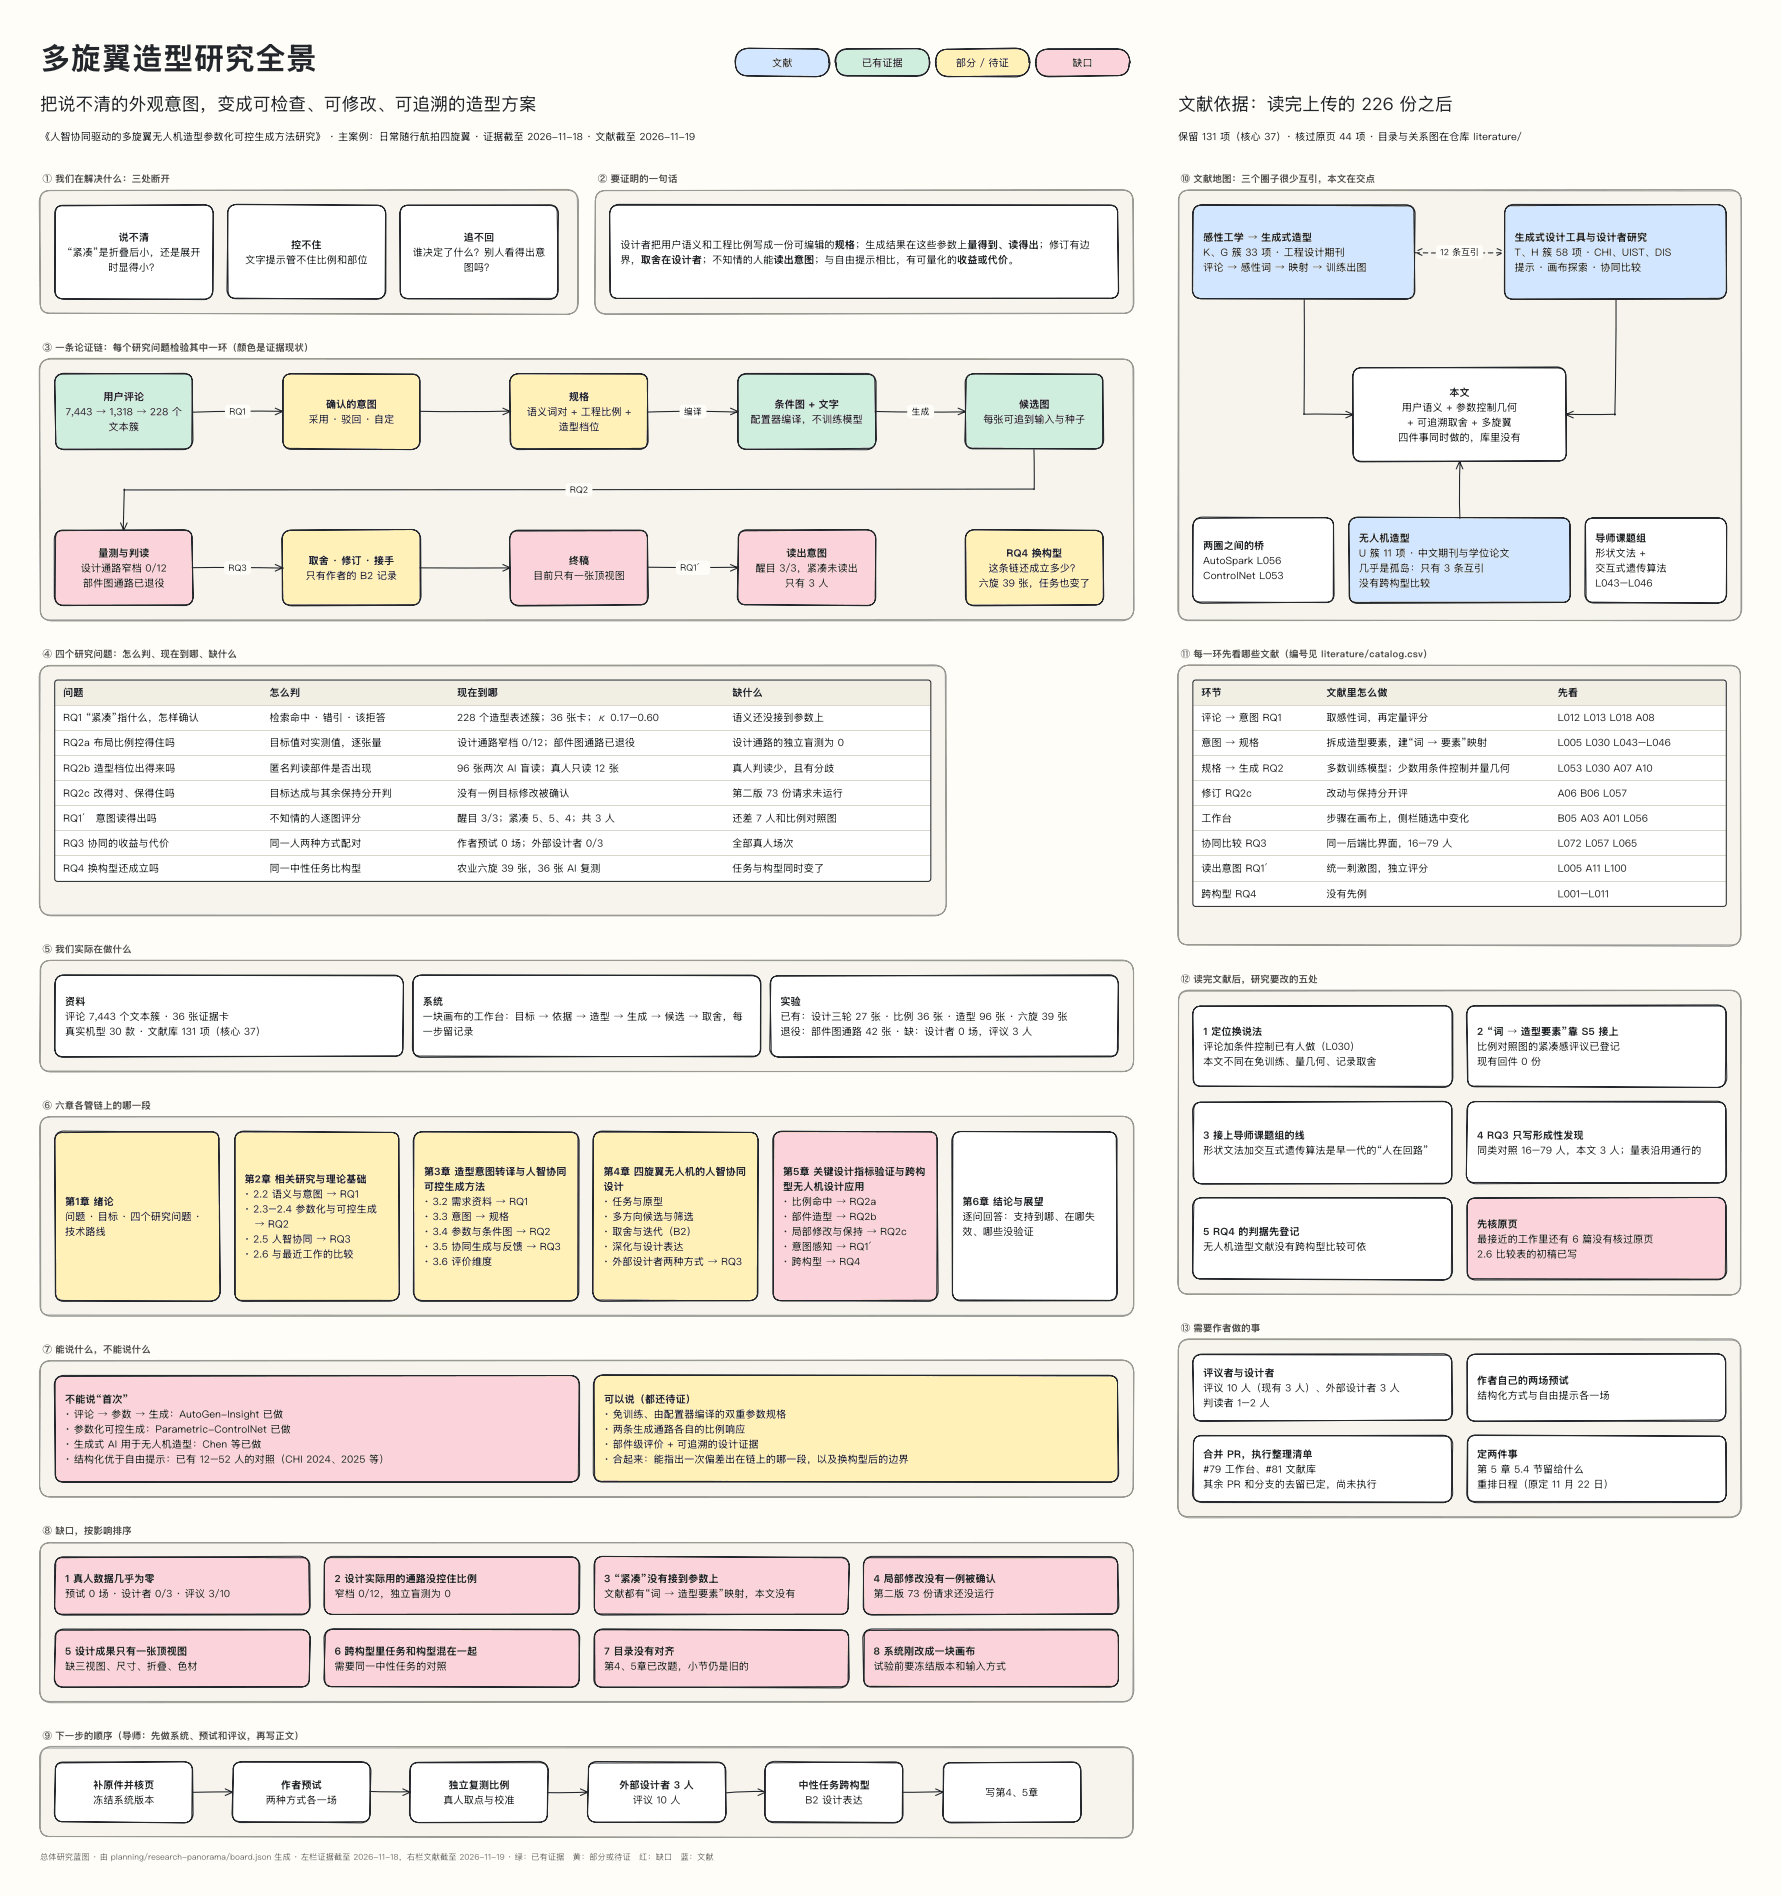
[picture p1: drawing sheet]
<svg xmlns="http://www.w3.org/2000/svg" width="754mm" height="802mm" viewBox="0 0 754 802" stroke-linecap="round" stroke-linejoin="round" font-family="sans-serif">
<defs><g id="words">
<text font-size="12.7" fill="#23262b" x="16.9" y="29.1">多旋翼造型研究全景</text>
<g font-size="7.4" fill="#23262b">
<text x="16.9" y="46.6">把说不清的外观意图，变成可检查、可修改、可追溯的造型方案</text>
<text x="498.5" y="46.6">文献依据：读完上传的 226 份之后</text>
</g>
<g font-size="4.2" fill="#23262b">
<text x="326.7" y="28">文献</text>
<text x="364.7" y="28">已有证据</text>
<text x="404.5" y="28">部分 / 待证</text>
<text x="453.7" y="28">缺口</text>
<text x="16.9" y="59.3">《人智协同驱动的多旋翼无人机造型参数化可控生成方法研究》 · 主案例：日 常随行航拍四旋翼 · 证据截至 2026-11-18 · 文献截至 2026-11-19</text>
<text x="498.5" y="59.3">保留 131 项（核心 37）· 核过原页 44 项 · 目 录与关系图在仓库 literature/</text>
<text x="50.1" y="101.9">说不清</text>
<text x="196.2" y="101.9">追不回</text>
<text x="509.1" y="101.9">感性工学 → 生成式造型</text>
<text x="640.8" y="101.9">生成式设计工具与设计者研究</text>
<text x="123.2" y="105">控不住</text>
<text x="262.5" y="105">设计者把用 户语义和工程比 例写成一份可编辑的规格；生成结果在这些参数上量得到、读得出；修订有边</text>
<text x="28.4" y="108.2">“紧凑”是折叠后小，还是展开</text>
<text x="103.7" y="111.4">文字提示管不住比 例和部位</text>
<text x="174.6" y="108.2">谁决定了什么？别人看得出意</text>
<text x="262.5" y="111.4">界，取舍在设计者；不知情的人能读出意图；与自 由提示相比 ，有可量化的收益或代价。</text>
<text x="509.1" y="108.2">K、G 簇 33 项 · 工程设计期刊</text>
<text x="640.8" y="108.2">T、H 簇 58 项 · CHI、UIST、DIS</text>
<text x="45.8" y="114.6">时显得小？</text>
<text x="196.2" y="114.6">图吗？</text>
<text x="509.1" y="114.6">评论 → 感性词 → 映射 → 训练出图</text>
<text x="640.8" y="114.6">提示 · 画布探索 · 协同比 较</text>
<text x="613.2" y="167.5">本文</text>
<text x="43.8" y="169.3">用户评论</text>
<text x="137.9" y="172.5">确认的意图</text>
<text x="240.7" y="169.3">规格</text>
<text x="327.7" y="172.5">条件图 + 文字</text>
<text x="431.1" y="172.5">候选图</text>
<text x="593.2" y="173.8">用 户语义 + 参数控制几何</text>
<text x="27.7" y="175.7">7,443 → 1,318 → 228 个</text>
<text x="130.6" y="178.9">采用 · 驳回 · 自 定</text>
<text x="222.9" y="175.7">语义词对 + 工程比 例 +</text>
<text x="317.6" y="178.9">配置器编译，不训练模型</text>
<text x="416" y="178.9">每张可追到输入与种子</text>
<text x="45.9" y="182">文本簇</text>
<text x="236.4" y="182">造型档位</text>
<text x="595.4" y="180.2">+ 可追溯取舍 + 多旋翼</text>
<text x="591.6" y="186.5">四件事同时做的，库里没有</text>
<text x="509.1" y="232.3">两圈之间的桥</text>
<text x="574.9" y="229.1">无人机造型</text>
<text x="675" y="229.1">导师课题组</text>
<text x="41.6" y="235.5">量测与判读</text>
<text x="130.5" y="238.7">取舍 · 修订 · 接手</text>
<text x="240.7" y="238.7">终稿</text>
<text x="332.7" y="235.5">读出意图</text>
<text x="425.8" y="235.5">RQ4 换构型</text>
<text x="509.1" y="238.7">AutoSpark L056</text>
<text x="574.9" y="235.5">U 簇 11 项 · 中文期刊与学位论文</text>
<text x="675" y="235.5">形状文法 +</text>
<text x="34.2" y="241.8">设计通路窄档 0/12</text>
<text x="129.3" y="245">只有作者的 B2 记录</text>
<text x="225.6" y="245">目 前只有一张顶视图</text>
<text x="319.6" y="241.8">醒目 3/3，紧凑未读出</text>
<text x="418.2" y="241.8">这条链还成立多少？</text>
<text x="509.1" y="245">ControlNet L053</text>
<text x="574.9" y="241.8">几乎是孤岛：只有 3 条互引</text>
<text x="675" y="241.8">交互式遗传算法</text>
<text x="35.1" y="248.2">部件图通路已退役</text>
<text x="332" y="248.2">只有 3 人</text>
<text x="414.1" y="248.2">六旋 39 张，任务也变了</text>
<text x="574.9" y="248.2">没有跨构型比 较</text>
<text x="675" y="248.2">L043–L046</text>
<text x="26.7" y="294.5">问题</text>
<text x="114" y="294.5">怎么判</text>
<text x="193.4" y="294.5">现在到哪</text>
<text x="309.8" y="294.5">缺什么</text>
<text x="508.3" y="294.5">环节</text>
<text x="561.2" y="294.5">文献里怎么做</text>
<text x="659.1" y="294.5">先看</text>
<text x="26.7" y="305.1">RQ1 “紧凑”指什么，怎样确认</text>
<text x="114" y="305.1">检索命中 · 错引 · 该拒答</text>
<text x="193.4" y="305.1">228 个造型表述簇；36 张卡；κ 0.17–0.60</text>
<text x="309.8" y="305.1">语义还没接到参数上</text>
<text x="508.3" y="305.1">评论 → 意图 RQ1</text>
<text x="561.2" y="305.1">取感性词，再定量评分</text>
<text x="659.1" y="305.1">L012 L013 L018 A08</text>
<text x="26.7" y="315.6">RQ2a 布局比 例控得住吗</text>
<text x="114" y="315.6">目 标值对实测值，逐张量</text>
<text x="193.4" y="315.6">设计通路窄档 0/12；部件图通路已退役</text>
<text x="309.8" y="315.6">设计通路的独立盲测为 0</text>
<text x="508.3" y="315.6">意图 → 规格</text>
<text x="561.2" y="315.6">拆成造型要素，建“词 → 要素”映射</text>
<text x="659.1" y="315.6">L005 L030 L043–L046</text>
<text x="26.7" y="326.5">RQ2b 造型档位出得来吗</text>
<text x="114" y="326.5">匿名判读部件是否出现</text>
<text x="193.4" y="326.5">96 张两次 AI 盲读；真人只读 12 张</text>
<text x="309.8" y="326.5">真人判读少，且有分歧</text>
<text x="508.3" y="326.5">规格 → 生成 RQ2</text>
<text x="561.2" y="326.5">多数训练模型；少数用 条件控制并量几何</text>
<text x="659.1" y="326.5">L053 L030 A07 A10</text>
<text x="26.7" y="337.1">RQ2c 改得对、保得住吗</text>
<text x="114" y="337.1">目 标达成与其余保持分开判</text>
<text x="193.4" y="337.1">没有一例目 标修改被确认</text>
<text x="309.8" y="337.1">第二版 73 份请求未运行</text>
<text x="508.3" y="337.1">修订 RQ2c</text>
<text x="561.2" y="337.1">改动与保持分开评</text>
<text x="659.1" y="337.1">A06 B06 L057</text>
<text x="26.7" y="347.7">RQ1′ 意图读得出吗</text>
<text x="114" y="347.7">不知情的人逐图评分</text>
<text x="193.4" y="347.7">醒目 3/3；紧凑 5、5、4；共 3 人</text>
<text x="309.8" y="347.7">还差 7 人和比 例对照图</text>
<text x="508.3" y="347.7">工作台</text>
<text x="561.2" y="347.7">步骤在画布上，侧栏随选中变化</text>
<text x="659.1" y="347.7">B05 A03 A01 L056</text>
<text x="26.7" y="358.2">RQ3 协同的收益与代价</text>
<text x="114" y="358.2">同一人两种方式配对</text>
<text x="193.4" y="358.2">作者预试 0 场；外部设计者 0/3</text>
<text x="309.8" y="358.2">全部真人场次</text>
<text x="508.3" y="358.2">协同比 较 RQ3</text>
<text x="561.2" y="358.2">同一后端比 界面，16–79 人</text>
<text x="659.1" y="358.2">L072 L057 L065</text>
<text x="26.7" y="368.8">RQ4 换构型还成立吗</text>
<text x="114" y="368.8">同一中性任务比 构型</text>
<text x="193.4" y="368.8">农业六旋 39 张，36 张 AI 复测</text>
<text x="309.8" y="368.8">任务与构型同时变了</text>
<text x="508.3" y="368.8">读出意图 RQ1′</text>
<text x="561.2" y="368.8">统一刺激图，独立评分</text>
<text x="659.1" y="368.8">L005 A11 L100</text>
<text x="508.3" y="379.7">跨构型 RQ4</text>
<text x="561.2" y="379.7">没有先例</text>
<text x="659.1" y="379.7">L001–L011</text>
<text x="27.5" y="425.2">资料</text>
<text x="178.9" y="425.2">系统</text>
<text x="330.2" y="425.2">实验</text>
<text x="27.5" y="431.5">评论 7,443 个文本簇 · 36 张证据卡</text>
<text x="178.9" y="431.5">一块画布的工作台：目 标 → 依据 → 造型 → 生成 → 候选 → 取舍，每</text>
<text x="330.2" y="431.5">已有：设计三轮 27 张 · 比 例 36 张 · 造型 96 张 · 六旋 39 张</text>
<text x="27.5" y="437.9">真实机型 30 款 · 文献库 131 项（核心 37）</text>
<text x="178.9" y="437.9">一步留记录</text>
<text x="330.2" y="437.9">退役：部件图通路 42 张 · 缺：设计者 0 场，评议 3 人</text>
<text x="509.1" y="437.9">1 定位换说法</text>
<text x="624.9" y="437.9">2 “词 → 造型要素”靠 S5 接上</text>
<text x="509.1" y="444.2">评论加条件控制已有人做（L030）</text>
<text x="624.9" y="444.2">比 例对照图的紧凑感评议已登记</text>
<text x="509.1" y="450.6">本文不同在免训练、量几何、记录取舍</text>
<text x="624.9" y="450.6">现有回件 0 份</text>
<text x="509.1" y="481.8">3 接上导师课题组的线</text>
<text x="624.9" y="481.8">4 RQ3 只写形成性发现</text>
<text x="509.1" y="488.2">形状文法加交互式遗传算法是早一代的“人在回路”</text>
<text x="624.9" y="488.2">同类对照 16–79 人，本文 3 人；量表沿用 通行的</text>
<text x="179.4" y="497.2">第3章 造型意图转译与人智协同</text>
<text x="255.3" y="497.2">第4章 四旋翼无人机的人智协同</text>
<text x="331.3" y="497.2">第5章 关键设计指标验证与跨构</text>
<text x="103.5" y="500.3">第2章 相关研究与理论基础</text>
<text x="179.4" y="503.5">可控生成方法</text>
<text x="255.3" y="503.5">设计</text>
<text x="331.3" y="503.5">型无人机设计应用</text>
<text x="27.5" y="509.9">第1章 绪论</text>
<text x="103.5" y="506.7">· 2.2 语义与意图 → RQ1</text>
<text x="179.4" y="509.9">· 3.2 需求资料 → RQ1</text>
<text x="255.3" y="509.9">· 任务与原型</text>
<text x="331.3" y="509.9">· 比 例命中 → RQ2a</text>
<text x="407.2" y="509.9">第6章 结论与展望</text>
<text x="103.5" y="513">· 2.3–2.4 参数化与可控生成</text>
<text x="27.5" y="516.2">问题 · 目 标 · 四个研究问题 ·</text>
<text x="107.7" y="519.4">→ RQ2</text>
<text x="179.4" y="516.2">· 3.3 意图 → 规格</text>
<text x="255.3" y="516.2">· 多方向候选与筛选</text>
<text x="331.3" y="516.2">· 部件造型 → RQ2b</text>
<text x="407.2" y="516.2">逐问回答：支持到哪、在哪失</text>
<text x="624.9" y="519.4">先核原页</text>
<text x="27.5" y="522.6">技术路线</text>
<text x="103.5" y="525.7">· 2.5 人智协同 → RQ3</text>
<text x="179.4" y="522.6">· 3.4 参数与条件图 → RQ2</text>
<text x="255.3" y="522.6">· 取舍与迭代（B2）</text>
<text x="331.3" y="522.6">· 局部修改与保持 → RQ2c</text>
<text x="407.2" y="522.6">效、哪些没验证</text>
<text x="509.1" y="522.6">5 RQ4 的判据先登记</text>
<text x="624.9" y="525.7">最接近的工作里还有 6 篇没有核过原页</text>
<text x="103.5" y="532.1">· 2.6 与最近工作的比 较</text>
<text x="179.4" y="528.9">· 3.5 协同生成与反馈 → RQ3</text>
<text x="255.3" y="528.9">· 深化与设计表达</text>
<text x="331.3" y="528.9">· 意图感知 → RQ1′</text>
<text x="509.1" y="528.9">无人机造型文献没有跨构型比 较可依</text>
<text x="624.9" y="532.1">2.6 比 较表的初稿已写</text>
<text x="179.4" y="535.3">· 3.6 评价维度</text>
<text x="255.3" y="535.3">· 外部设计者两种方式 → RQ3</text>
<text x="331.3" y="535.3">· 跨构型 → RQ4</text>
<text x="509.1" y="582.3">评议者与设计者</text>
<text x="624.9" y="585.5">作者自 己的两场预试</text>
<text x="27.5" y="593.5">不能说“首次”</text>
<text x="255.6" y="593.5">可以说（都还待证）</text>
<text x="509.1" y="588.7">评议 10 人（现有 3 人）、外部设计者 3 人</text>
<text x="624.9" y="591.9">结构化方式与自 由提示各一场</text>
<text x="27.5" y="599.8">· 评论 → 参数 → 生成：AutoGen-Insight 已做</text>
<text x="255.6" y="599.8">· 免训练、由配置器编译的双重参数规格</text>
<text x="509.1" y="595">判读者 1–2 人</text>
<text x="27.5" y="606.2">· 参数化可控生成：Parametric-ControlNet 已做</text>
<text x="255.6" y="606.2">· 两条生成通路各自 的比 例响应</text>
<text x="27.5" y="612.5">· 生成式 AI 用 于无人机造型：Chen 等已做</text>
<text x="255.6" y="612.5">· 部件级评价 + 可追溯的设计证据</text>
<text x="509.1" y="616.7">合并 PR，执行整理清单</text>
<text x="624.9" y="616.7">定两件事</text>
<text x="27.5" y="618.9">· 结构化优于自 由提示：已有 12–52 人的对照（CHI 2024、2025 等）</text>
<text x="255.6" y="618.9">· 合起来：能指出一次偏差出在链上的哪一段，以及换构型后的边界</text>
<text x="509.1" y="623.1">#79 工作台、#81 文献库</text>
<text x="624.9" y="623.1">第 5 章 5.4 节留给什么</text>
<text x="509.1" y="629.4">其余 PR 和分支的去留已定，尚未执行</text>
<text x="624.9" y="629.4">重排日 程（原定 11 月 22 日 ）</text>
<text x="27.5" y="669.4">1 真人数据几乎为零</text>
<text x="141.6" y="669.4">2 设计实际用的通路没控住比例</text>
<text x="255.6" y="669.4">3 “紧凑”没有接到参数上</text>
<text x="369.6" y="669.4">4 局部修改没有一例被确认</text>
<text x="27.5" y="675.7">预试 0 场 · 设计者 0/3 · 评议 3/10</text>
<text x="141.6" y="675.7">窄档 0/12，独立盲测为 0</text>
<text x="255.6" y="675.7">文献都有“词 → 造型要素”映射，本文没有</text>
<text x="369.6" y="675.7">第二版 73 份请求还没运行</text>
<text x="27.5" y="700.1">5 设计成果只有一张顶视图</text>
<text x="141.6" y="700.1">6 跨构型里任务和构型混在一起</text>
<text x="255.6" y="700.1">7 目 录没有对齐</text>
<text x="369.6" y="700.1">8 系统刚改成一块画布</text>
<text x="27.5" y="706.4">缺三视图、尺寸、折叠、色材</text>
<text x="141.6" y="706.4">需要同一中性任务的对照</text>
<text x="255.6" y="706.4">第4、5章已改题，小节仍是旧的</text>
<text x="369.6" y="706.4">试验前要冻结版本和输入方式</text>
<text x="39.4" y="756.7">补原件并核页</text>
<text x="118.9" y="756.7">作者预试</text>
<text x="189.7" y="756.7">独立复测比例</text>
<text x="262" y="756.7">外部设计者 3 人</text>
<text x="337.8" y="756.7">中性任务跨构型</text>
<text x="416.9" y="759.9">写第4、5章</text>
<text x="39.4" y="763.1">冻结系统版本</text>
<text x="112.4" y="763.1">两种方式各一场</text>
<text x="187.6" y="763.1">真人取点与校准</text>
<text x="267.7" y="763.1">评议 10 人</text>
<text x="340.8" y="763.1">B2 设计表达</text>
</g>
<g font-size="4" fill="#55554f">
<text x="18" y="77">① 我们在解决什么：三处断开</text>
<text x="252.9" y="77">② 要证明的一句话</text>
<text x="499.5" y="77">⑩ 文献地图：三个圈子很少互引，本文在交点</text>
<text x="18" y="148.4">③ 一条论证链：每个研究问题检验其中一环（颜色是证据现状）</text>
<text x="18" y="278.1">④ 四个研究问题：怎么判、现在到哪、缺什么</text>
<text x="499.5" y="278.1">⑪ 每一环先看哪些文献（编号见 literature/catalog.csv）</text>
<text x="18" y="403">⑤ 我们实际在做什么</text>
<text x="499.5" y="415.7">⑫ 读完文献后，研究要改的五处</text>
<text x="18" y="469.1">⑥ 六章各管链上的哪一段</text>
<text x="499.5" y="563.3">⑬ 需要作者做的事</text>
<text x="18" y="572.3">⑦ 能说什么，不能说什么</text>
<text x="18" y="649">⑧ 缺口 ，按影响排序</text>
<text x="18" y="735.8">⑨ 下一步的顺序（导师：先做系统、预试和评议，再写正文）</text>
</g>
<g font-size="3.7" fill="#23262b">
<text x="609.3" y="107.9">12 条互引</text>
<text x="97" y="175.4">RQ1</text>
<text x="289.4" y="175.4">编译</text>
<text x="385.7" y="175.4">生成</text>
<text x="241.1" y="208.5">RQ2</text>
<text x="96.7" y="241.6">RQ3</text>
<text x="287.8" y="241.4">RQ1′</text>
</g>
<g font-size="3.4" fill="#77776f">
<text x="16.9" y="786.9">总体研究蓝图 · 由 planning/research-panorama/board.json 生成 · 左栏证据截至 2026-11-18，右栏文献截至 2026-11-19 · 绿：已有证据</text>
<text x="242.3" y="786.9">黄：部分或待证</text>
<text x="270.4" y="786.9">红：缺口</text>
<text x="287.9" y="786.9">蓝：文献</text>
</g>
</g></defs>
<path d="M0 0h753.5v802.2h-753.5z" fill="#fffdf7"/>
<path d="M17.8 81.9l1.3-.9 2.8-.4 218-.1a4.5 4.5 0 0 1 4.9 4.9l-.5 43a4.1 4.1 0 0 1-4.6 4.7l-218.2-.6a3.7 3.7 0 0 1-4.5-4.3l-.4-43 .4-1.9zM17.9 81.9l1.9-1.1 1.8-.2 218.1-.5a4.3 4.3 0 0 1 4.6 5.1l.5 42.6a4.8 4.8 0 0 1-5.2 5.2l-217.7-.4a4.1 4.1 0 0 1-4.9-4.7v-42.9l.2-1.8z" fill="#f6f4ec"/>
<path d="M17.8 81.9l1.3-.9 2.8-.4 218-.1a4.5 4.5 0 0 1 4.9 4.9l-.5 43a4.1 4.1 0 0 1-4.6 4.7l-218.2-.6a3.7 3.7 0 0 1-4.5-4.3l-.4-43 .4-1.9zM17.9 81.9l1.9-1.1 1.8-.2 218.1-.5a4.3 4.3 0 0 1 4.6 5.1l.5 42.6a4.8 4.8 0 0 1-5.2 5.2l-217.7-.4a4.1 4.1 0 0 1-4.9-4.7v-42.9l.2-1.8z" fill="none" stroke="#9a9a92" stroke-width=".42"/>
<path d="M253.3 81.5l1.4-.7 1.9-.1 218.3-.5a4.2 4.2 0 0 1 4.4 5.2l.2 42.9a3.9 3.9 0 0 1-4.9 4.2l-217.7 .3a4.4 4.4 0 0 1-5.1-4.8l.1-43.6a4.2 4.2 0 0 1 1.4-2.9zM252.8 82a4.3 4.3 0 0 1 3.9-1.4l217.8-.1a4.2 4.2 0 0 1 5 4.5l.2 43.1a4.2 4.2 0 0 1-4.7 4.5l-218.4 .4a4.9 4.9 0 0 1-5.1-5.2l.4-42.5 .2-1.9z" fill="#f6f4ec"/>
<path d="M252.8 82a4.3 4.3 0 0 1 3.9-1.4l217.8-.1a4.2 4.2 0 0 1 5 4.5l.2 43.1a4.2 4.2 0 0 1-4.7 4.5l-218.4 .4a4.9 4.9 0 0 1-5.1-5.2l.4-42.5 .2-1.9zM253.3 81.5l1.4-.7 1.9-.1 218.3-.5a4.2 4.2 0 0 1 4.4 5.2l.2 42.9a3.9 3.9 0 0 1-4.9 4.2l-217.7 .3a4.4 4.4 0 0 1-5.1-4.8l.1-43.6a4.2 4.2 0 0 1 1.4-2.9z" fill="none" stroke="#9a9a92" stroke-width=".42"/>
<path d="M17.9 153.3l1.2-1 2.8-.7 452.8 .3a4.2 4.2 0 0 1 4.7 4.8l.3 101a4.7 4.7 0 0 1-5.1 5h-452.6a4.4 4.4 0 0 1-4.9-4.9l-.3-101.1 .3-1.9zM17.7 153.3l2-1.2 1.9-.1 453.1 .1a4.3 4.3 0 0 1 5 4.4v101.5a4.2 4.2 0 0 1-5.2 4.1l-452.8 .2a4 4 0 0 1-4.7-4.5l-.4-101.5 .4-1.7z" fill="#f6f4ec"/>
<path d="M17.7 153.3l2-1.2 1.9-.1 453.1 .1a4.3 4.3 0 0 1 5 4.4v101.5a4.2 4.2 0 0 1-5.2 4.1l-452.8 .2a4 4 0 0 1-4.7-4.5l-.4-101.5 .4-1.7zM17.9 153.3l1.2-1 2.8-.7 452.8 .3a4.2 4.2 0 0 1 4.7 4.8l.3 101a4.7 4.7 0 0 1-5.1 5h-452.6a4.4 4.4 0 0 1-4.9-4.9l-.3-101.1 .3-1.9z" fill="none" stroke="#9a9a92" stroke-width=".42"/>
<path d="M17.9 283.1a4.2 4.2 0 0 1 3.8-1.3l373.3-.1a4 4 0 0 1 5 4.3l.4 96.8a4.4 4.4 0 0 1-5.1 4.4h-373.3a4.6 4.6 0 0 1-5.4-4.9l.3-95.9 .3-1.9zM17.8 283l1.9-1.2 1.9-.3 373.6-.2a4.6 4.6 0 0 1 5.1 4.7v96.3a4.9 4.9 0 0 1-5.1 5.2h-373.3a4.5 4.5 0 0 1-5-4.9l-.3-96.2 .4-1.9z" fill="#f6f4ec"/>
<path d="M17.8 283l1.9-1.2 1.9-.3 373.6-.2a4.6 4.6 0 0 1 5.1 4.7v96.3a4.9 4.9 0 0 1-5.1 5.2h-373.3a4.5 4.5 0 0 1-5-4.9l-.3-96.2 .4-1.9zM17.9 283.1a4.2 4.2 0 0 1 3.8-1.3l373.3-.1a4 4 0 0 1 5 4.3l.4 96.8a4.4 4.4 0 0 1-5.1 4.4h-373.3a4.6 4.6 0 0 1-5.4-4.9l.3-95.9 .3-1.9z" fill="none" stroke="#9a9a92" stroke-width=".42"/>
<path d="M18.3 407.4l1.3-.8 1.8-.2 453.3-.2a4.6 4.6 0 0 1 4.9 5.2v37.5a4.4 4.4 0 0 1-5.3 4.5l-452.8-.2a3.9 3.9 0 0 1-4.6-4.6l.1-37.3 .2-2zM18.5 407.3l1.4-.7 1.9-.3 453 .2a4.2 4.2 0 0 1 4.8 4.6l.1 37.4a4.3 4.3 0 0 1-4.8 4.8l-453.2 .3a4.4 4.4 0 0 1-4.8-4.9l.3-38.7a3.7 3.7 0 0 1 1.3-2.7z" fill="#f6f4ec"/>
<path d="M18.3 407.4l1.3-.8 1.8-.2 453.3-.2a4.6 4.6 0 0 1 4.9 5.2v37.5a4.4 4.4 0 0 1-5.3 4.5l-452.8-.2a3.9 3.9 0 0 1-4.6-4.6l.1-37.3 .2-2zM18.5 407.3l1.4-.7 1.9-.3 453 .2a4.2 4.2 0 0 1 4.8 4.6l.1 37.4a4.3 4.3 0 0 1-4.8 4.8l-453.2 .3a4.4 4.4 0 0 1-4.8-4.9l.3-38.7a3.7 3.7 0 0 1 1.3-2.7z" fill="none" stroke="#9a9a92" stroke-width=".42"/>
<path d="M17.8 474l2-1.2 1.9-.2 453.1-.3a4.4 4.4 0 0 1 4.8 4.8v74.8a4.3 4.3 0 0 1-5.1 4.7l-453-.2a3.8 3.8 0 0 1-4.6-4.3l-.2-74.8 .4-1.9zM18.4 473.4l1.3-.7 1.8-.3 453.5-.1a4.5 4.5 0 0 1 4.8 4.7l-.1 74.8a5 5 0 0 1-5.1 5.2l-452.9-.1a4 4 0 0 1-4.5-4.6l-.1-75.3 .2-1.8z" fill="#f6f4ec"/>
<path d="M17.8 474l2-1.2 1.9-.2 453.1-.3a4.4 4.4 0 0 1 4.8 4.8v74.8a4.3 4.3 0 0 1-5.1 4.7l-453-.2a3.8 3.8 0 0 1-4.6-4.3l-.2-74.8 .4-1.9zM18.4 473.4l1.3-.7 1.8-.3 453.5-.1a4.5 4.5 0 0 1 4.8 4.7l-.1 74.8a5 5 0 0 1-5.1 5.2l-452.9-.1a4 4 0 0 1-4.5-4.6l-.1-75.3 .2-1.8z" fill="none" stroke="#9a9a92" stroke-width=".42"/>
<path d="M18.1 577l1.2-.7 2.6-.4 452.7-.4a4.8 4.8 0 0 1 5.1 5.3l-.3 47.9a4.3 4.3 0 0 1-5 4.7l-452.8-.1a4.4 4.4 0 0 1-4.9-5v-47.5l.6-2.6zM18.4 576.6l1.3-.7 1.9-.2 453.1-.3a4.9 4.9 0 0 1 5 5.1l-.2 48.3a4.3 4.3 0 0 1-5 4.7l-453-.1a4.3 4.3 0 0 1-4.7-4.8l.3-49.3 .4-1.6z" fill="#f6f4ec"/>
<path d="M18.1 577l1.2-.7 2.6-.4 452.7-.4a4.8 4.8 0 0 1 5.1 5.3l-.3 47.9a4.3 4.3 0 0 1-5 4.7l-452.8-.1a4.4 4.4 0 0 1-4.9-5v-47.5l.6-2.6zM18.4 576.6l1.3-.7 1.9-.2 453.1-.3a4.9 4.9 0 0 1 5 5.1l-.2 48.3a4.3 4.3 0 0 1-5 4.7l-453-.1a4.3 4.3 0 0 1-4.7-4.8l.3-49.3 .4-1.6z" fill="none" stroke="#9a9a92" stroke-width=".42"/>
<path d="M17.9 654a4.6 4.6 0 0 1 4.1-1.2h452.4a4.1 4.1 0 0 1 5.1 4.3l.2 58.1a4.7 4.7 0 0 1-5.1 5l-452.9 .2a4.5 4.5 0 0 1-4.9-4.8l.2-58.5 .2-1.8zM17.9 654a4.5 4.5 0 0 1 4-1.3l452.9-.1a4.1 4.1 0 0 1 4.8 4.6l-.3 58a4.1 4.1 0 0 1-5 4.7h-452.6a4.1 4.1 0 0 1-4.9-4.7l.1-57.9 .2-1.9z" fill="#f6f4ec"/>
<path d="M17.9 654a4.5 4.5 0 0 1 4-1.3l452.9-.1a4.1 4.1 0 0 1 4.8 4.6l-.3 58a4.1 4.1 0 0 1-5 4.7h-452.6a4.1 4.1 0 0 1-4.9-4.7l.1-57.9 .2-1.9zM17.9 654a4.6 4.6 0 0 1 4.1-1.2h452.4a4.1 4.1 0 0 1 5.1 4.3l.2 58.1a4.7 4.7 0 0 1-5.1 5l-452.9 .2a4.5 4.5 0 0 1-4.9-4.8l.2-58.5 .2-1.8z" fill="none" stroke="#9a9a92" stroke-width=".42"/>
<path d="M17.8 740.8l1.2-.9 1.6-.3 454.4-.1a4 4 0 0 1 4.6 4.4l-.1 28.9a4.5 4.5 0 0 1-4.5 4.9l-453.4-.7a4 4 0 0 1-4.7-4.6l-.2-28.5 .3-1.8zM18.4 740.1l1.4-.8 1.9-.4 453.1 .1a4 4 0 0 1 4.3 4.8l.1 29.1a4.1 4.1 0 0 1-4.7 4.6l-452.5-.4a4.1 4.1 0 0 1-5.1-4.2l.3-29.7a4.4 4.4 0 0 1 1.2-3.1z" fill="#f6f4ec"/>
<path d="M17.8 740.8l1.2-.9 1.6-.3 454.4-.1a4 4 0 0 1 4.6 4.4l-.1 28.9a4.5 4.5 0 0 1-4.5 4.9l-453.4-.7a4 4 0 0 1-4.7-4.6l-.2-28.5 .3-1.8zM18.4 740.1l1.4-.8 1.9-.4 453.1 .1a4 4 0 0 1 4.3 4.8l.1 29.1a4.1 4.1 0 0 1-4.7 4.6l-452.5-.4a4.1 4.1 0 0 1-5.1-4.2l.3-29.7a4.4 4.4 0 0 1 1.2-3.1z" fill="none" stroke="#9a9a92" stroke-width=".42"/>
<path d="M500.1 81.4l1.4-.8 1.9-.2 228.3-.2a4.5 4.5 0 0 1 4.9 4.8v172.9a4.3 4.3 0 0 1-4.8 4.8l-228.4-.4a3.9 3.9 0 0 1-4.7-4.6l.1-173.3a4.1 4.1 0 0 1 1.3-3zM500 81.4l1.3-.7 1.9-.2 228.8 .3a3.9 3.9 0 0 1 4.8 4.1l.1 172.7a4.7 4.7 0 0 1-5.4 4.9l-228.5 .1a4.5 4.5 0 0 1-4.7-5.1l.3-173.2a4 4 0 0 1 1.4-2.9z" fill="#f6f4ec"/>
<path d="M500 81.4l1.3-.7 1.9-.2 228.8 .3a3.9 3.9 0 0 1 4.8 4.1l.1 172.7a4.7 4.7 0 0 1-5.4 4.9l-228.5 .1a4.5 4.5 0 0 1-4.7-5.1l.3-173.2a4 4 0 0 1 1.4-2.9zM500.1 81.4l1.4-.8 1.9-.2 228.3-.2a4.5 4.5 0 0 1 4.9 4.8v172.9a4.3 4.3 0 0 1-4.8 4.8l-228.4-.4a3.9 3.9 0 0 1-4.7-4.6l.1-173.3a4.1 4.1 0 0 1 1.3-3z" fill="none" stroke="#9a9a92" stroke-width=".42"/>
<path d="M499.4 283l1.1-1 2.7-.6 228.7 .3a3.6 3.6 0 0 1 4.4 4.3l.1 109a4.6 4.6 0 0 1-4.9 5.4l-228.1-.7a4.2 4.2 0 0 1-5.1-4.5v-108.9l.3-1.9zM499.4 283l1.2-1 2.6-.6 228.7 .1a4.1 4.1 0 0 1 4.5 4.9l.3 108.7a4.1 4.1 0 0 1-4.7 4.7h-228.6a3.8 3.8 0 0 1-4.8-4.2l-.2-109.4 .3-1.8z" fill="#f6f4ec"/>
<path d="M499.4 283l1.1-1 2.7-.6 228.7 .3a3.6 3.6 0 0 1 4.4 4.3l.1 109a4.6 4.6 0 0 1-4.9 5.4l-228.1-.7a4.2 4.2 0 0 1-5.1-4.5v-108.9l.3-1.9zM499.4 283l1.2-1 2.6-.6 228.7 .1a4.1 4.1 0 0 1 4.5 4.9l.3 108.7a4.1 4.1 0 0 1-4.7 4.7h-228.6a3.8 3.8 0 0 1-4.8-4.2l-.2-109.4 .3-1.8z" fill="none" stroke="#9a9a92" stroke-width=".42"/>
<path d="M499.5 420.7a4.3 4.3 0 0 1 3.9-1.3l228.3-.3a4.3 4.3 0 0 1 4.8 5l.1 118.7a4.3 4.3 0 0 1-4.4 5l-229.3-.4a4 4 0 0 1-4.5-4.7l.2-118.6 .2-1.9zM499.9 419.9l1.3-.7 1.8-.3 229.2 .1a4.2 4.2 0 0 1 4.5 4.8l-.3 119.4a4.1 4.1 0 0 1-4.4 4.8l-229-.3a4.1 4.1 0 0 1-4.5-4.9l.2-119.2 .1-1.8z" fill="#f6f4ec"/>
<path d="M499.9 419.9l1.3-.7 1.8-.3 229.2 .1a4.2 4.2 0 0 1 4.5 4.8l-.3 119.4a4.1 4.1 0 0 1-4.4 4.8l-229-.3a4.1 4.1 0 0 1-4.5-4.9l.2-119.2 .1-1.8zM499.5 420.7a4.3 4.3 0 0 1 3.9-1.3l228.3-.3a4.3 4.3 0 0 1 4.8 5l.1 118.7a4.3 4.3 0 0 1-4.4 5l-229.3-.4a4 4 0 0 1-4.5-4.7l.2-118.6 .2-1.9z" fill="none" stroke="#9a9a92" stroke-width=".42"/>
<path d="M499.7 568l1.2-.8 2.6-.4 228.2 .2a4.1 4.1 0 0 1 4.9 4.4l.3 65.6a4.9 4.9 0 0 1-5 5.1l-228.8 .1a4.8 4.8 0 0 1-4.9-5.1l.3-65.3 .2-1.8zM499.9 567.7l1.4-.9 1.9-.3h228.9a3.9 3.9 0 0 1 4.2 4.7l.1 66a4.1 4.1 0 0 1-4.9 4.6l-228.3-.2a3.8 3.8 0 0 1-4.7-4.2l.1-65.6 .2-2z" fill="#f6f4ec"/>
<path d="M499.7 568l1.2-.8 2.6-.4 228.2 .2a4.1 4.1 0 0 1 4.9 4.4l.3 65.6a4.9 4.9 0 0 1-5 5.1l-228.8 .1a4.8 4.8 0 0 1-4.9-5.1l.3-65.3 .2-1.8zM499.9 567.7l1.4-.9 1.9-.3h228.9a3.9 3.9 0 0 1 4.2 4.7l.1 66a4.1 4.1 0 0 1-4.9 4.6l-228.3-.2a3.8 3.8 0 0 1-4.7-4.2l.1-65.6 .2-2z" fill="none" stroke="#9a9a92" stroke-width=".42"/>
<path d="M354.9 22.2a4.8 4.8 0 0 1 4.1-1.3l28.6-.3a5 5 0 0 1 5.6 5.7 5.3 5.3 0 0 1-5.9 6l-27.8-.4a4.7 4.7 0 0 1-5.8-5.4l-.1 .2 .2-2.1zM354.8 22l1.4-.9 2.9-.6 28.5 .1a5.1 5.1 0 0 1 5.7 5.6l.2-.1a5.4 5.4 0 0 1-6.4 5.9l-27.8 .3a4.8 4.8 0 0 1-5.6-5.6l-.5-.3 .3-2.1z" fill="#cfeedd"/>
<path d="M354.8 22l1.4-.9 2.9-.6 28.5 .1a5.1 5.1 0 0 1 5.7 5.6l.2-.1a5.4 5.4 0 0 1-6.4 5.9l-27.8 .3a4.8 4.8 0 0 1-5.6-5.6l-.5-.3 .3-2.1zM354.9 22.2a4.8 4.8 0 0 1 4.1-1.3l28.6-.3a5 5 0 0 1 5.6 5.7 5.3 5.3 0 0 1-5.9 6l-27.8-.4a4.7 4.7 0 0 1-5.8-5.4l-.1 .2 .2-2.1z" fill="none" stroke="#23262b" stroke-width=".42"/>
<path d="M397.2 22.2a5.1 5.1 0 0 1 4.2-1.3l28.5-.3a4.8 4.8 0 0 1 5.3 5.7l.5 .4a5 5 0 0 1-6 5.4l-28.4 .4a5.3 5.3 0 0 1-5.4-6.3l-.1 .5 .2-2.2zM397.3 22.1l1.3-.9 1.8-.4 28.9-.5a6 6 0 0 1 6.5 6.2l-.2-.3a5.7 5.7 0 0 1-6 6.4l-28-.3a4.9 4.9 0 0 1-5.5-5.9l.3-2.9z" fill="#fff1b8"/>
<path d="M397.2 22.2a5.1 5.1 0 0 1 4.2-1.3l28.5-.3a4.8 4.8 0 0 1 5.3 5.7l.5 .4a5 5 0 0 1-6 5.4l-28.4 .4a5.3 5.3 0 0 1-5.4-6.3l-.1 .5 .2-2.2zM397.3 22.1l1.3-.9 1.8-.4 28.9-.5a6 6 0 0 1 6.5 6.2l-.2-.3a5.7 5.7 0 0 1-6 6.4l-28-.3a4.9 4.9 0 0 1-5.5-5.9l.3-2.9z" fill="none" stroke="#23262b" stroke-width=".42"/>
<path d="M439.7 22.1l1.4-.9 1.9-.4 29.2-.2a5.5 5.5 0 0 1 5.9 6.2h-.3a4.6 4.6 0 0 1-5.7 5.2l-28 .3a5.2 5.2 0 0 1-6-5.8l.4-.1v-1.1a4.8 4.8 0 0 1 1.2-3.2zM439.7 22.2a5.9 5.9 0 0 1 4.5-1.4l28 .1a5.1 5.1 0 0 1 5.9 5.7l-.3-.4a5 5 0 0 1-5.8 5.8l-28.1 .5a5.1 5.1 0 0 1-5.5-6l-.3 .2v-1.2a5.4 5.4 0 0 1 1.6-3.3z" fill="#fbd3da"/>
<path d="M439.7 22.2a5.9 5.9 0 0 1 4.5-1.4l28 .1a5.1 5.1 0 0 1 5.9 5.7l-.3-.4a5 5 0 0 1-5.8 5.8l-28.1 .5a5.1 5.1 0 0 1-5.5-6l-.3 .2v-1.2a5.4 5.4 0 0 1 1.6-3.3zM439.7 22.1l1.4-.9 1.9-.4 29.2-.2a5.5 5.5 0 0 1 5.9 6.2h-.3a4.6 4.6 0 0 1-5.7 5.2l-28 .3a5.2 5.2 0 0 1-6-5.8l.4-.1v-1.1a4.8 4.8 0 0 1 1.2-3.2z" fill="none" stroke="#23262b" stroke-width=".42"/>
<path d="M24.2 87.8a3.1 3.1 0 0 1 2.6-.9l59.8-.2a3.5 3.5 0 0 1 3.7 3.7l-.2 32.2a3.8 3.8 0 0 1-3.7 4.2l-59.6-.3a3.3 3.3 0 0 1-3.7-3.6l.4-33zM24.1 87.8l1.8-.7 60.4-.4a3.5 3.5 0 0 1 3.8 3.6l-.1 32.4a3.4 3.4 0 0 1-3.8 3.8h-58.9a3.2 3.2 0 0 1-3.9-3.5l-.3-32.6 .3-1.6z" fill="#fff"/>
<path d="M24.1 87.8l1.8-.7 60.4-.4a3.5 3.5 0 0 1 3.8 3.6l-.1 32.4a3.4 3.4 0 0 1-3.8 3.8h-58.9a3.2 3.2 0 0 1-3.9-3.5l-.3-32.6 .3-1.6zM24.2 87.8a3.1 3.1 0 0 1 2.6-.9l59.8-.2a3.5 3.5 0 0 1 3.7 3.7l-.2 32.2a3.8 3.8 0 0 1-3.7 4.2l-59.6-.3a3.3 3.3 0 0 1-3.7-3.6l.4-33z" fill="none" stroke="#23262b" stroke-width=".42"/>
<path d="M97.3 87.6l1.2-.8 1.7-.4 59.1 .4a3.3 3.3 0 0 1 3.8 3.6l-.1 32.1a3.5 3.5 0 0 1-3.7 4.1l-59.2-.4a3.4 3.4 0 0 1-4.1-3.5l.5-33zM97.2 87.6l1.1-.7 1.6-.3 59.1 .3a3.7 3.7 0 0 1 4.3 3.8l-.1 32.4a3.5 3.5 0 0 1-4.2 3.3h-58.6a3.3 3.3 0 0 1-3.9-4l-.2-32.2 .2-1.5z" fill="#fff"/>
<path d="M97.2 87.6l1.1-.7 1.6-.3 59.1 .3a3.7 3.7 0 0 1 4.3 3.8l-.1 32.4a3.5 3.5 0 0 1-4.2 3.3h-58.6a3.3 3.3 0 0 1-3.9-4l-.2-32.2 .2-1.5zM97.3 87.6l1.2-.8 1.7-.4 59.1 .4a3.3 3.3 0 0 1 3.8 3.6l-.1 32.1a3.5 3.5 0 0 1-3.7 4.1l-59.2-.4a3.4 3.4 0 0 1-4.1-3.5l.5-33z" fill="none" stroke="#23262b" stroke-width=".42"/>
<path d="M170.2 87.8l1.2-.7 1.6-.2 59.5-.3a3.5 3.5 0 0 1 3.8 3.6l-.5 32.8a2.69 2.69 0 0 1-3.2 3.2l-59.2 .2a3.2 3.2 0 0 1-4-3.4l-.3-32.4 .3-1.6zM170.2 87.7l1.1-.7 1.6-.2 59.3 .2a2.93 2.93 0 0 1 3.5 3.5l.5 32a3.8 3.8 0 0 1-3.7 4.2l-59.5-.3a3.2 3.2 0 0 1-3.7-3.5v-32.5l.2-1.6z" fill="#fff"/>
<path d="M170.2 87.8l1.2-.7 1.6-.2 59.5-.3a3.5 3.5 0 0 1 3.8 3.6l-.5 32.8a2.69 2.69 0 0 1-3.2 3.2l-59.2 .2a3.2 3.2 0 0 1-4-3.4l-.3-32.4 .3-1.6zM170.2 87.7l1.1-.7 1.6-.2 59.3 .2a2.93 2.93 0 0 1 3.5 3.5l.5 32a3.8 3.8 0 0 1-3.7 4.2l-59.5-.3a3.2 3.2 0 0 1-3.7-3.5v-32.5l.2-1.6z" fill="none" stroke="#23262b" stroke-width=".42"/>
<path d="M259 87.7l1.2-.7 1.6-.1h207.7a2.9 2.9 0 0 1 3.3 3.7l.4 32a3.2 3.2 0 0 1-3.8 3.7l-207.5-.1a3.1 3.1 0 0 1-3.8-3.1l-.2-32.9 .4-1.5zM259 87.7l1.1-.9 1.5-.3 207.8 .2a3.1 3.1 0 0 1 3.5 3.6l.4 32.7a3.2 3.2 0 0 1-4.2 3.1l-207.4 .2a2.97 2.97 0 0 1-3.5-3.3l-.3-32.3 .4-1.7z" fill="#fff"/>
<path d="M259 87.7l1.1-.9 1.5-.3 207.8 .2a3.1 3.1 0 0 1 3.5 3.6l.4 32.7a3.2 3.2 0 0 1-4.2 3.1l-207.4 .2a2.97 2.97 0 0 1-3.5-3.3l-.3-32.3 .4-1.7zM259 87.7l1.2-.7 1.6-.1h207.7a2.9 2.9 0 0 1 3.3 3.7l.4 32a3.2 3.2 0 0 1-3.8 3.7l-207.5-.1a3.1 3.1 0 0 1-3.8-3.1l-.2-32.9 .4-1.5z" fill="none" stroke="#23262b" stroke-width=".42"/>
<path d="M24.1 159.1l1.2-.6 1.5-.2 51.1-.3a3.2 3.2 0 0 1 3.4 3.6l-.2 24.5a3 3 0 0 1-3.4 3.8l-50.7 .2a3.2 3.2 0 0 1-3.4-4.2l-.4-24.2 .2-1.5zM24.2 159.1l1.1-.8 1.6-.3 51.2 .2a2.88 2.88 0 0 1 3.2 3.5l.4 24.2a4 4 0 0 1-4.2 4.3l-50.4 .1a3.3 3.3 0 0 1-3.5-3.9l-.4-24.6 .3-1.6z" fill="#cfeedd"/>
<path d="M24.1 159.1l1.2-.6 1.5-.2 51.1-.3a3.2 3.2 0 0 1 3.4 3.6l-.2 24.5a3 3 0 0 1-3.4 3.8l-50.7 .2a3.2 3.2 0 0 1-3.4-4.2l-.4-24.2 .2-1.5zM24.2 159.1l1.1-.8 1.6-.3 51.2 .2a2.88 2.88 0 0 1 3.2 3.5l.4 24.2a4 4 0 0 1-4.2 4.3l-50.4 .1a3.3 3.3 0 0 1-3.5-3.9l-.4-24.6 .3-1.6z" fill="none" stroke="#23262b" stroke-width=".42"/>
<path d="M120.6 159l1.1-.6 1.6-.3 50.5 .3a3.1 3.1 0 0 1 3.8 3.6v23.9a3.6 3.6 0 0 1-3.8 4.3h-50.5a3.4 3.4 0 0 1-3.5-4.2l.1-25.2zM120.5 159.1l1.2-.7 1.6-.2 51.1 .1a2.93 2.93 0 0 1 3.3 3.5l.1 24.5a3.6 3.6 0 0 1-3.9 3.9l-50.3-.5a3.2 3.2 0 0 1-4-3.6l-.1-24.1 .3-1.7z" fill="#fff1b8"/>
<path d="M120.5 159.1l1.2-.7 1.6-.2 51.1 .1a2.93 2.93 0 0 1 3.3 3.5l.1 24.5a3.6 3.6 0 0 1-3.9 3.9l-50.3-.5a3.2 3.2 0 0 1-4-3.6l-.1-24.1 .3-1.7zM120.6 159l1.1-.6 1.6-.3 50.5 .3a3.1 3.1 0 0 1 3.8 3.6v23.9a3.6 3.6 0 0 1-3.8 4.3h-50.5a3.4 3.4 0 0 1-3.5-4.2l.1-25.2z" fill="none" stroke="#23262b" stroke-width=".42"/>
<path d="M216.8 159l1.3-.7 1.7-.2 50.9-.1a3 3 0 0 1 3.2 3.7l.3 24.8a3.2 3.2 0 0 1-4 3.2l-50.7 .5a3.3 3.3 0 0 1-3.4-3.9l-.4-24.6 .3-1.5zM216.8 159.1l1.2-.7 1.6-.3 50.9 .3a2.92 2.92 0 0 1 3.5 3.3l-.2 24.4a3.2 3.2 0 0 1-3.2 4.1l-50.9-.4a3.3 3.3 0 0 1-3.9-3.6l-.1-24.2 .3-1.6z" fill="#fff1b8"/>
<path d="M216.8 159.1l1.2-.7 1.6-.3 50.9 .3a2.92 2.92 0 0 1 3.5 3.3l-.2 24.4a3.2 3.2 0 0 1-3.2 4.1l-50.9-.4a3.3 3.3 0 0 1-3.9-3.6l-.1-24.2 .3-1.6zM216.8 159l1.3-.7 1.7-.2 50.9-.1a3 3 0 0 1 3.2 3.7l.3 24.8a3.2 3.2 0 0 1-4 3.2l-50.7 .5a3.3 3.3 0 0 1-3.4-3.9l-.4-24.6 .3-1.5z" fill="none" stroke="#23262b" stroke-width=".42"/>
<path d="M313.1 159.1l1.1-.8 1.6-.3h50.9a3.2 3.2 0 0 1 3.5 3.9l.4 24.1a3.3 3.3 0 0 1-4 3.7l-50.5 .4a3.7 3.7 0 0 1-4-4.1l-.1-24.2 .3-1.6zM313.2 159.2l1.3-.7 1.7-.2 50.8 .2a3.1 3.1 0 0 1 3.7 3.3v24.1a4 4 0 0 1-3.9 4.4l-51.2-.2a3 3 0 0 1-3.3-3.5v-24.6a3.6 3.6 0 0 1 .9-2.8z" fill="#cfeedd"/>
<path d="M313.1 159.1l1.1-.8 1.6-.3h50.9a3.2 3.2 0 0 1 3.5 3.9l.4 24.1a3.3 3.3 0 0 1-4 3.7l-50.5 .4a3.7 3.7 0 0 1-4-4.1l-.1-24.2 .3-1.6zM313.2 159.2l1.3-.7 1.7-.2 50.8 .2a3.1 3.1 0 0 1 3.7 3.3v24.1a4 4 0 0 1-3.9 4.4l-51.2-.2a3 3 0 0 1-3.3-3.5v-24.6a3.6 3.6 0 0 1 .9-2.8z" fill="none" stroke="#23262b" stroke-width=".42"/>
<path d="M409.5 159.1l1.2-.7 1.8-.3 50.7 .2a3 3 0 0 1 3.5 3.3l.3 24.6a3.6 3.6 0 0 1-4.1 3.8l-50.9-.1a2.91 2.91 0 0 1-3.4-3.4l-.3-24.5 .4-1.7zM409.5 159.1l1-.6 1.5-.3 50.8 .2a2.92 2.92 0 0 1 3.7 3.4v24.4a3.1 3.1 0 0 1-3.6 3.7l-50.4-.2a3.4 3.4 0 0 1-4.3-3.2l.6-25.5z" fill="#cfeedd"/>
<path d="M409.5 159.1l1.2-.7 1.8-.3 50.7 .2a3 3 0 0 1 3.5 3.3l.3 24.6a3.6 3.6 0 0 1-4.1 3.8l-50.9-.1a2.91 2.91 0 0 1-3.4-3.4l-.3-24.5 .4-1.7zM409.5 159.1l1-.6 1.5-.3 50.8 .2a2.92 2.92 0 0 1 3.7 3.4v24.4a3.1 3.1 0 0 1-3.6 3.7l-50.4-.2a3.4 3.4 0 0 1-4.3-3.2l.6-25.5z" fill="none" stroke="#23262b" stroke-width=".42"/>
<path d="M24.1 225.3l1.8-.8 51.6-.5a3.3 3.3 0 0 1 3.7 3.7l.4 25a3.3 3.3 0 0 1-3.6 3.5l-51.3-.2a3.4 3.4 0 0 1-3.7-3.7v-24.3l.3-1.6zM24.2 225.3l1-.7 1.4-.3 51.5 .2a2.95 2.95 0 0 1 3.1 3.9l.6 23.9a3.2 3.2 0 0 1-3.7 3.6l-51.1 .3a3.4 3.4 0 0 1-3.6-4l.1-24.9z" fill="#fbd3da"/>
<path d="M24.1 225.3l1.8-.8 51.6-.5a3.3 3.3 0 0 1 3.7 3.7l.4 25a3.3 3.3 0 0 1-3.6 3.5l-51.3-.2a3.4 3.4 0 0 1-3.7-3.7v-24.3l.3-1.6zM24.2 225.3l1-.7 1.4-.3 51.5 .2a2.95 2.95 0 0 1 3.1 3.9l.6 23.9a3.2 3.2 0 0 1-3.7 3.6l-51.1 .3a3.4 3.4 0 0 1-3.6-4l.1-24.9z" fill="none" stroke="#23262b" stroke-width=".42"/>
<path d="M120.3 225.5l1-.8 2.3-.5 50.6-.2a3.7 3.7 0 0 1 3.8 4l.1 24.2a3.5 3.5 0 0 1-4 3.7l-51.1 .1a2.88 2.88 0 0 1-3.4-3.4l-.3-24.4 .3-1.5zM120.5 225.2l1.2-.6 1.6-.2 50.9-.4a3.4 3.4 0 0 1 3.5 3.9l.1 24.7a3.1 3.1 0 0 1-3.5 3.5l-50.7 .3a3.7 3.7 0 0 1-4.1-3.6l-.2-25 .4-1.5z" fill="#fff1b8"/>
<path d="M120.3 225.5l1-.8 2.3-.5 50.6-.2a3.7 3.7 0 0 1 3.8 4l.1 24.2a3.5 3.5 0 0 1-4 3.7l-51.1 .1a2.88 2.88 0 0 1-3.4-3.4l-.3-24.4 .3-1.5zM120.5 225.2l1.2-.6 1.6-.2 50.9-.4a3.4 3.4 0 0 1 3.5 3.9l.1 24.7a3.1 3.1 0 0 1-3.5 3.5l-50.7 .3a3.7 3.7 0 0 1-4.1-3.6l-.2-25 .4-1.5z" fill="none" stroke="#23262b" stroke-width=".42"/>
<path d="M216.7 225.2l1.1-.6 1.5-.3h51.2a3.2 3.2 0 0 1 3.4 4v24.4a2.97 2.97 0 0 1-3.7 3.3l-50.7 .4a3.7 3.7 0 0 1-3.7-4l-.1-24.5 .3-1.5zM216.7 225.5l1.8-.8 52.2-.2a2.96 2.96 0 0 1 3.2 3.8l.5 23.8a3.3 3.3 0 0 1-3.9 3.7l-50.6 .3a3.3 3.3 0 0 1-3.9-3.6l-.4-24.1 .3-1.7z" fill="#fbd3da"/>
<path d="M216.7 225.5l1.8-.8 52.2-.2a2.96 2.96 0 0 1 3.2 3.8l.5 23.8a3.3 3.3 0 0 1-3.9 3.7l-50.6 .3a3.3 3.3 0 0 1-3.9-3.6l-.4-24.1 .3-1.7zM216.7 225.2l1.1-.6 1.5-.3h51.2a3.2 3.2 0 0 1 3.4 4v24.4a2.97 2.97 0 0 1-3.7 3.3l-50.7 .4a3.7 3.7 0 0 1-3.7-4l-.1-24.5 .3-1.5z" fill="none" stroke="#23262b" stroke-width=".42"/>
<path d="M313.3 225.4a3.7 3.7 0 0 1 2.9-.8l50.2-.4a3.7 3.7 0 0 1 4.1 3.9v24.5a3.2 3.2 0 0 1-3.6 3.5l-50.9-.2a3.3 3.3 0 0 1-4.1-3.2l.6-24.4a3.5 3.5 0 0 1 .8-2.9zM313.2 225.3l1.1-.8 1.6-.3 50.8-.1a3.6 3.6 0 0 1 3.8 3.7l-.2 24.9a3.1 3.1 0 0 1-3.4 3.6l-50.7-.4a3.2 3.2 0 0 1-4-3.6l.1-24 .2-1.7z" fill="#fbd3da"/>
<path d="M313.2 225.3l1.1-.8 1.6-.3 50.8-.1a3.6 3.6 0 0 1 3.8 3.7l-.2 24.9a3.1 3.1 0 0 1-3.4 3.6l-50.7-.4a3.2 3.2 0 0 1-4-3.6l.1-24 .2-1.7zM313.3 225.4a3.7 3.7 0 0 1 2.9-.8l50.2-.4a3.7 3.7 0 0 1 4.1 3.9v24.5a3.2 3.2 0 0 1-3.6 3.5l-50.9-.2a3.3 3.3 0 0 1-4.1-3.2l.6-24.4a3.5 3.5 0 0 1 .8-2.9z" fill="none" stroke="#23262b" stroke-width=".42"/>
<path d="M409.4 225.3l1.1-.8 1.6-.3 50.9 .1a3.3 3.3 0 0 1 3.6 3.8l.4 24.1a3.4 3.4 0 0 1-4.1 3.7l-50.9 .2a3.2 3.2 0 0 1-3.5-3.7l-.1-24.1 .3-1.7zM409.5 225.2l1.2-.8 1.6-.3 50.5 .4a3.2 3.2 0 0 1 4 3.2v24.4a3.5 3.5 0 0 1-4 3.9l-50.5 .4a3.2 3.2 0 0 1-3.5-4l-.3-24.5 .3-1.6z" fill="#fff1b8"/>
<path d="M409.4 225.3l1.1-.8 1.6-.3 50.9 .1a3.3 3.3 0 0 1 3.6 3.8l.4 24.1a3.4 3.4 0 0 1-4.1 3.7l-50.9 .2a3.2 3.2 0 0 1-3.5-3.7l-.1-24.1 .3-1.7zM409.5 225.2l1.2-.8 1.6-.3 50.5 .4a3.2 3.2 0 0 1 4 3.2v24.4a3.5 3.5 0 0 1-4 3.9l-50.5 .4a3.2 3.2 0 0 1-3.5-4l-.3-24.5 .3-1.6z" fill="none" stroke="#23262b" stroke-width=".42"/>
<path d="M24.2 413.7l1.3-.8 1.6-.3h139.6a3.8 3.8 0 0 1 4 4l-.1 26.6a3.4 3.4 0 0 1-4.2 3.6l-139.7 .6a3.3 3.3 0 0 1-3.4-3.7l-.1-27.1 .3-1.7zM24.1 413.7l1.1-.8 1.5-.3 140.3 .3a3.3 3.3 0 0 1 3.7 3.6l-.4 27.3a2.85 2.85 0 0 1-3.6 3.1l-139.9 .2a3.2 3.2 0 0 1-3.7-3.5l.2-26.9 .2-1.8z" fill="#fff"/>
<path d="M24.1 413.7l1.1-.8 1.5-.3 140.3 .3a3.3 3.3 0 0 1 3.7 3.6l-.4 27.3a2.85 2.85 0 0 1-3.6 3.1l-139.9 .2a3.2 3.2 0 0 1-3.7-3.5l.2-26.9 .2-1.8zM24.2 413.7l1.3-.8 1.6-.3h139.6a3.8 3.8 0 0 1 4 4l-.1 26.6a3.4 3.4 0 0 1-4.2 3.6l-139.7 .6a3.3 3.3 0 0 1-3.4-3.7l-.1-27.1 .3-1.7z" fill="none" stroke="#23262b" stroke-width=".42"/>
<path d="M175.6 413.6l1.3-.8 1.7-.3 139.1 .4a3.5 3.5 0 0 1 4.1 3.9l-.1 26.7a3.2 3.2 0 0 1-3.6 3.7l-139.5-.4a3.3 3.3 0 0 1-4.1-3.4l.1-27.1 .3-1.6zM175.6 413.7l1.2-.8 1.6-.2 139.3-.1a3.7 3.7 0 0 1 4.2 3.5v27.6a2.96 2.96 0 0 1-3.7 3.2l-140.1 .5a3 3 0 0 1-3.2-3.8v-28z" fill="#fff"/>
<path d="M175.6 413.6l1.3-.8 1.7-.3 139.1 .4a3.5 3.5 0 0 1 4.1 3.9l-.1 26.7a3.2 3.2 0 0 1-3.6 3.7l-139.5-.4a3.3 3.3 0 0 1-4.1-3.4l.1-27.1 .3-1.6zM175.6 413.7l1.2-.8 1.6-.2 139.3-.1a3.7 3.7 0 0 1 4.2 3.5v27.6a2.96 2.96 0 0 1-3.7 3.2l-140.1 .5a3 3 0 0 1-3.2-3.8v-28z" fill="none" stroke="#23262b" stroke-width=".42"/>
<path d="M326.9 413.7l1.8-.7 140.8-.6a3.7 3.7 0 0 1 3.7 4.1l-.4 26.8a3.1 3.1 0 0 1-3.3 3.9l-139.5 .2a3.9 3.9 0 0 1-4.3-3.6l.4-28.3zM326.9 413.8l1.2-.7 1.6-.2h139.9a3.3 3.3 0 0 1 3.5 3.9l.1 26.5a3 3 0 0 1-3.6 3.5l-139.8 .3a3 3 0 0 1-3.5-3.7l-.5-26.7 .3-1.7z" fill="#fff"/>
<path d="M326.9 413.8l1.2-.7 1.6-.2h139.9a3.3 3.3 0 0 1 3.5 3.9l.1 26.5a3 3 0 0 1-3.6 3.5l-139.8 .3a3 3 0 0 1-3.5-3.7l-.5-26.7 .3-1.7zM326.9 413.7l1.8-.7 140.8-.6a3.7 3.7 0 0 1 3.7 4.1l-.4 26.8a3.1 3.1 0 0 1-3.3 3.9l-139.5 .2a3.9 3.9 0 0 1-4.3-3.6l.4-28.3z" fill="none" stroke="#23262b" stroke-width=".42"/>
<path d="M24.1 479.7l1.1-.8 1.5-.3 62.6 .4a2.89 2.89 0 0 1 3.3 3.6l.5 64a3.9 3.9 0 0 1-4.2 4l-61.8-.4a3.1 3.1 0 0 1-3.7-3.5l-.3-64.3 .3-1.6zM24.2 479.9l2.1-.7 63.1-.4a3.1 3.1 0 0 1 3.2 3.8l.6 63.9a3.9 3.9 0 0 1-4.2 4l-62.3 .1a3.1 3.1 0 0 1-3.1-3.9l-.3-64.2 .2-1.5z" fill="#fff1b8"/>
<path d="M24.1 479.7l1.1-.8 1.5-.3 62.6 .4a2.89 2.89 0 0 1 3.3 3.6l.5 64a3.9 3.9 0 0 1-4.2 4l-61.8-.4a3.1 3.1 0 0 1-3.7-3.5l-.3-64.3 .3-1.6zM24.2 479.9l2.1-.7 63.1-.4a3.1 3.1 0 0 1 3.2 3.8l.6 63.9a3.9 3.9 0 0 1-4.2 4l-62.3 .1a3.1 3.1 0 0 1-3.1-3.9l-.3-64.2 .2-1.5z" fill="none" stroke="#23262b" stroke-width=".42"/>
<path d="M100.2 479.7l1.2-.8 1.8-.3 61.9 .6a2.79 2.79 0 0 1 3.6 3.1l.2 64.2a3.8 3.8 0 0 1-4 4.1l-61.8 .1a3.3 3.3 0 0 1-3.6-3.9l-.1-64.4 .1-1.5zM100.5 479.7l1.1-.6 1.6-.2 61.7 .2a3.2 3.2 0 0 1 3.9 3.4l.2 64.3a3.2 3.2 0 0 1-3.6 3.4h-62.7a2.98 2.98 0 0 1-3.4-3.7l.1-64.4 .3-1.4z" fill="#fff1b8"/>
<path d="M100.2 479.7l1.2-.8 1.8-.3 61.9 .6a2.79 2.79 0 0 1 3.6 3.1l.2 64.2a3.8 3.8 0 0 1-4 4.1l-61.8 .1a3.3 3.3 0 0 1-3.6-3.9l-.1-64.4 .1-1.5zM100.5 479.7l1.1-.6 1.6-.2 61.7 .2a3.2 3.2 0 0 1 3.9 3.4l.2 64.3a3.2 3.2 0 0 1-3.6 3.4h-62.7a2.98 2.98 0 0 1-3.4-3.7l.1-64.4 .3-1.4z" fill="none" stroke="#23262b" stroke-width=".42"/>
<path d="M175.9 479.9l1.2-.8 1.5-.2h62.5a3.6 3.6 0 0 1 3.9 3.9l-.1 63.7a3.5 3.5 0 0 1-3.9 3.8l-62.4 .3a3.6 3.6 0 0 1-3.4-4.2l-.4-63.6 .4-1.7zM176.4 479.7l1.2-.6 1.5-.3 62 .3a2.76 2.76 0 0 1 3.5 3.2l-.2 64.4a3.2 3.2 0 0 1-3.4 3.9l-61.9-.3a3.6 3.6 0 0 1-4.2-3.7l.2-63.7 .5-2.2z" fill="#fff1b8"/>
<path d="M175.9 479.9l1.2-.8 1.5-.2h62.5a3.6 3.6 0 0 1 3.9 3.9l-.1 63.7a3.5 3.5 0 0 1-3.9 3.8l-62.4 .3a3.6 3.6 0 0 1-3.4-4.2l-.4-63.6 .4-1.7zM176.4 479.7l1.2-.6 1.5-.3 62 .3a2.76 2.76 0 0 1 3.5 3.2l-.2 64.4a3.2 3.2 0 0 1-3.4 3.9l-61.9-.3a3.6 3.6 0 0 1-4.2-3.7l.2-63.7 .5-2.2z" fill="none" stroke="#23262b" stroke-width=".42"/>
<path d="M252 479.8l1.2-.6 1.6-.2 62.1 .1a3.3 3.3 0 0 1 3.9 3.8l-.4 63.9a3.1 3.1 0 0 1-3.8 3.5l-61.9 .3a4 4 0 0 1-4-4.1l.3-64.1 .3-1.5zM251.9 479.7l1.2-.8 1.6-.3 62.2 .6a3.2 3.2 0 0 1 3.9 3.7l-.1 63.6a3.5 3.5 0 0 1-4 3.9l-62-.3a3.3 3.3 0 0 1-3.8-3.7v-63.9l.3-1.6z" fill="#fff1b8"/>
<path d="M251.9 479.7l1.2-.8 1.6-.3 62.2 .6a3.2 3.2 0 0 1 3.9 3.7l-.1 63.6a3.5 3.5 0 0 1-4 3.9l-62-.3a3.3 3.3 0 0 1-3.8-3.7v-63.9l.3-1.6zM252 479.8l1.2-.6 1.6-.2 62.1 .1a3.3 3.3 0 0 1 3.9 3.8l-.4 63.9a3.1 3.1 0 0 1-3.8 3.5l-61.9 .3a4 4 0 0 1-4-4.1l.3-64.1 .3-1.5z" fill="none" stroke="#23262b" stroke-width=".42"/>
<path d="M328.1 479.8l1.1-.8 1.7-.4 62.3 .4a2.81 2.81 0 0 1 3.2 3.4l.5 64.1a3.4 3.4 0 0 1-4 3.6l-61.9 .3a3.3 3.3 0 0 1-3.9-3.5l.2-65zM328 479.8l1.3-.7 1.7-.3h62.1a3.4 3.4 0 0 1 3.5 4.1l-.3 63.5a3.4 3.4 0 0 1-3.4 4.2l-62.4-.3a3.1 3.1 0 0 1-3.3-3.6l-.3-64.2 .3-1.6z" fill="#fbd3da"/>
<path d="M328 479.8l1.3-.7 1.7-.3h62.1a3.4 3.4 0 0 1 3.5 4.1l-.3 63.5a3.4 3.4 0 0 1-3.4 4.2l-62.4-.3a3.1 3.1 0 0 1-3.3-3.6l-.3-64.2 .3-1.6zM328.1 479.8l1.1-.8 1.7-.4 62.3 .4a2.81 2.81 0 0 1 3.2 3.4l.5 64.1a3.4 3.4 0 0 1-4 3.6l-61.9 .3a3.3 3.3 0 0 1-3.9-3.5l.2-65z" fill="none" stroke="#23262b" stroke-width=".42"/>
<path d="M403.8 479.8l1.1-.7 1.4-.3 62.7 .2a2.93 2.93 0 0 1 3.3 3.7l.5 64.1a3.4 3.4 0 0 1-3.7 3.6l-62.5 .1a3.5 3.5 0 0 1-3.6-4.2l.2-64.5zM403.9 479.8l1.2-.8 1.7-.3 62.2 .2a3.2 3.2 0 0 1 3.6 3.5l-.2 64.3a3 3 0 0 1-3.6 3.5l-62.2-.2a3 3 0 0 1-3.7-3.4l-.2-63.8 .4-1.7z" fill="#fff"/>
<path d="M403.8 479.8l1.1-.7 1.4-.3 62.7 .2a2.93 2.93 0 0 1 3.3 3.7l.5 64.1a3.4 3.4 0 0 1-3.7 3.6l-62.5 .1a3.5 3.5 0 0 1-3.6-4.2l.2-64.5zM403.9 479.8l1.2-.8 1.7-.3 62.2 .2a3.2 3.2 0 0 1 3.6 3.5l-.2 64.3a3 3 0 0 1-3.6 3.5l-62.2-.2a3 3 0 0 1-3.7-3.4l-.2-63.8 .4-1.7z" fill="none" stroke="#23262b" stroke-width=".42"/>
<path d="M24.3 583l2.1-.6 215.2-.4a3.5 3.5 0 0 1 3.6 3.9v37.6a3.6 3.6 0 0 1-4.2 3.6l-213.9-.2a3.2 3.2 0 0 1-3.8-3.6v-37.7a3.1 3.1 0 0 1 1-2.6zM24.1 583l1.3-.8 1.6-.2h214a3.6 3.6 0 0 1 4 4.1l-.3 37.1a3.2 3.2 0 0 1-3.7 3.9l-214.1 .1a3 3 0 0 1-3.4-3.6l-.5-37.8 .3-1.6z" fill="#fbd3da"/>
<path d="M24.1 583l1.3-.8 1.6-.2h214a3.6 3.6 0 0 1 4 4.1l-.3 37.1a3.2 3.2 0 0 1-3.7 3.9l-214.1 .1a3 3 0 0 1-3.4-3.6l-.5-37.8 .3-1.6zM24.3 583l2.1-.6 215.2-.4a3.5 3.5 0 0 1 3.6 3.9v37.6a3.6 3.6 0 0 1-4.2 3.6l-213.9-.2a3.2 3.2 0 0 1-3.8-3.6v-37.7a3.1 3.1 0 0 1 1-2.6z" fill="none" stroke="#23262b" stroke-width=".42"/>
<path d="M252.2 583l1.1-.8 1.6-.4 214.2 .1a3.4 3.4 0 0 1 3.7 4l.5 37.5a3.5 3.5 0 0 1-3.8 3.7h-214.4a3.7 3.7 0 0 1-4.1-3.8l.1-37.4 .3-1.7zM252.4 582.9l1.2-.7 1.8-.4 214.2 .3a2.86 2.86 0 0 1 3.2 3.6l.2 37.5a3.3 3.3 0 0 1-3.7 3.8l-213.9-.3a2.99 2.99 0 0 1-3.8-3.4l-.2-37.5 .2-1.7z" fill="#fff1b8"/>
<path d="M252.2 583l1.1-.8 1.6-.4 214.2 .1a3.4 3.4 0 0 1 3.7 4l.5 37.5a3.5 3.5 0 0 1-3.8 3.7h-214.4a3.7 3.7 0 0 1-4.1-3.8l.1-37.4 .3-1.7zM252.4 582.9l1.2-.7 1.8-.4 214.2 .3a2.86 2.86 0 0 1 3.2 3.6l.2 37.5a3.3 3.3 0 0 1-3.7 3.8l-213.9-.3a2.99 2.99 0 0 1-3.8-3.4l-.2-37.5 .2-1.7z" fill="none" stroke="#23262b" stroke-width=".42"/>
<path d="M24.2 659.7l1.8-.6 100.9-.6a3.6 3.6 0 0 1 3.7 4.3l.3 16.7a3.3 3.3 0 0 1-3.6 3.8l-100.3 .1a3.6 3.6 0 0 1-3.9-3.6l.5-18.4zM24.2 659.8l1.1-.8 1.7-.3 100.5 .4a3 3 0 0 1 3.6 3.4l.2 17a3.4 3.4 0 0 1-4.2 3.4l-100.4 .1a3.1 3.1 0 0 1-3.6-3.5v-16.8l.3-1.7z" fill="#fbd3da"/>
<path d="M24.2 659.8l1.1-.8 1.7-.3 100.5 .4a3 3 0 0 1 3.6 3.4l.2 17a3.4 3.4 0 0 1-4.2 3.4l-100.4 .1a3.1 3.1 0 0 1-3.6-3.5v-16.8l.3-1.7zM24.2 659.7l1.8-.6 100.9-.6a3.6 3.6 0 0 1 3.7 4.3l.3 16.7a3.3 3.3 0 0 1-3.6 3.8l-100.3 .1a3.6 3.6 0 0 1-3.9-3.6l.5-18.4z" fill="none" stroke="#23262b" stroke-width=".42"/>
<path d="M138.1 659.8l1.8-.7 101.7-.2a2.97 2.97 0 0 1 3.3 3.6l-.1 17a2.86 2.86 0 0 1-3.5 3.4l-100.4 .2a3.5 3.5 0 0 1-3.9-3.8l.2-16.8 .2-1.6zM138.2 659.6l1-.7 1.5-.4 100.9 .2a3.7 3.7 0 0 1 3.7 3.9l-.1 17.1a3.5 3.5 0 0 1-4.1 3.4h-99.9a3.3 3.3 0 0 1-3.9-3.6v-17.2l.2-1.5z" fill="#fbd3da"/>
<path d="M138.1 659.8l1.8-.7 101.7-.2a2.97 2.97 0 0 1 3.3 3.6l-.1 17a2.86 2.86 0 0 1-3.5 3.4l-100.4 .2a3.5 3.5 0 0 1-3.9-3.8l.2-16.8 .2-1.6zM138.2 659.6l1-.7 1.5-.4 100.9 .2a3.7 3.7 0 0 1 3.7 3.9l-.1 17.1a3.5 3.5 0 0 1-4.1 3.4h-99.9a3.3 3.3 0 0 1-3.9-3.6v-17.2l.2-1.5z" fill="none" stroke="#23262b" stroke-width=".42"/>
<path d="M252.2 659.7l1.1-.8 1.5-.4 100.2 .6a3.4 3.4 0 0 1 4.3 3.5l-.4 16.7a2.9 2.9 0 0 1-3.4 3.6l-100.4 .5a3.5 3.5 0 0 1-3.7-4.1l-.1-16.5 .3-1.7zM252.3 659.7l1.1-.8 1.6-.3 100.6 .3a3.3 3.3 0 0 1 3.7 3.6l-.4 17.1a2.92 2.92 0 0 1-3.5 3.5l-100.5-.2a2.76 2.76 0 0 1-3.4-3.4l.2-17.9z" fill="#fbd3da"/>
<path d="M252.2 659.7l1.1-.8 1.5-.4 100.2 .6a3.4 3.4 0 0 1 4.3 3.5l-.4 16.7a2.9 2.9 0 0 1-3.4 3.6l-100.4 .5a3.5 3.5 0 0 1-3.7-4.1l-.1-16.5 .3-1.7zM252.3 659.7l1.1-.8 1.6-.3 100.6 .3a3.3 3.3 0 0 1 3.7 3.6l-.4 17.1a2.92 2.92 0 0 1-3.5 3.5l-100.5-.2a2.76 2.76 0 0 1-3.4-3.4l.2-17.9z" fill="none" stroke="#23262b" stroke-width=".42"/>
<path d="M366.3 659.7l1.1-.8 1.5-.4 100.7 .1a3.4 3.4 0 0 1 3.3 4.2v16.4a2.9 2.9 0 0 1-3.3 3.7l-100.4 .5a3.7 3.7 0 0 1-4-3.7l.2-17 .2-1.7zM366.3 659.8l1.8-.7h101.2a3.1 3.1 0 0 1 3.6 3.7l.5 16.6a3.3 3.3 0 0 1-3.8 3.5l-100.3 .2a3.3 3.3 0 0 1-3.9-3.7l-.1-17.1 .3-1.5z" fill="#fbd3da"/>
<path d="M366.3 659.8l1.8-.7h101.2a3.1 3.1 0 0 1 3.6 3.7l.5 16.6a3.3 3.3 0 0 1-3.8 3.5l-100.3 .2a3.3 3.3 0 0 1-3.9-3.7l-.1-17.1 .3-1.5zM366.3 659.7l1.1-.8 1.5-.4 100.7 .1a3.4 3.4 0 0 1 3.3 4.2v16.4a2.9 2.9 0 0 1-3.3 3.7l-100.4 .5a3.7 3.7 0 0 1-4-3.7l.2-17 .2-1.7z" fill="none" stroke="#23262b" stroke-width=".42"/>
<path d="M24.2 690.3l1.2-.7 1.6-.3 100.2 .1a3.6 3.6 0 0 1 4 3.6l-.4 16.8a3.3 3.3 0 0 1-3.7 4h-100a3.5 3.5 0 0 1-4-3.8l.2-17.1 .2-1.5zM24.3 690.5l1.8-.7 101-.1a3.5 3.5 0 0 1 4.1 3.6l-.3 16.8a3.1 3.1 0 0 1-3.6 3.6l-100.6 .3a3.5 3.5 0 0 1-3.7-3.5l.6-18.2z" fill="#fbd3da"/>
<path d="M24.2 690.3l1.2-.7 1.6-.3 100.2 .1a3.6 3.6 0 0 1 4 3.6l-.4 16.8a3.3 3.3 0 0 1-3.7 4h-100a3.5 3.5 0 0 1-4-3.8l.2-17.1 .2-1.5zM24.3 690.5l1.8-.7 101-.1a3.5 3.5 0 0 1 4.1 3.6l-.3 16.8a3.1 3.1 0 0 1-3.6 3.6l-100.6 .3a3.5 3.5 0 0 1-3.7-3.5l.6-18.2z" fill="none" stroke="#23262b" stroke-width=".42"/>
<path d="M138.1 690.3l1.1-.7 1.6-.4 100.6 .1a3.6 3.6 0 0 1 3.9 3.6l-.3 17a3.3 3.3 0 0 1-3.9 3.8l-100.2-.1a2.79 2.79 0 0 1-3.5-3.2l-.3-17.4 .3-1.5zM138.4 690.4l1.1-.7 1.7-.4 100.2 .3a3.2 3.2 0 0 1 3.6 3.8l.1 16.8a3.4 3.4 0 0 1-3.6 3.8l-100.3-.3a3.5 3.5 0 0 1-4.2-3.5l.6-17.7z" fill="#fbd3da"/>
<path d="M138.1 690.3l1.1-.7 1.6-.4 100.6 .1a3.6 3.6 0 0 1 3.9 3.6l-.3 17a3.3 3.3 0 0 1-3.9 3.8l-100.2-.1a2.79 2.79 0 0 1-3.5-3.2l-.3-17.4 .3-1.5zM138.4 690.4l1.1-.7 1.7-.4 100.2 .3a3.2 3.2 0 0 1 3.6 3.8l.1 16.8a3.4 3.4 0 0 1-3.6 3.8l-100.3-.3a3.5 3.5 0 0 1-4.2-3.5l.6-17.7z" fill="none" stroke="#23262b" stroke-width=".42"/>
<path d="M252.3 690.4l1.2-.6 1.6-.2 100.3 .2a3 3 0 0 1 3.6 3.6l-.2 16.6a3.4 3.4 0 0 1-3.3 4.2l-100.7-.4a2.98 2.98 0 0 1-3.1-3.9l-.1-17.6zM252.6 690.2l1.2-.7 1.5-.3 99.9 .5a3.1 3.1 0 0 1 3.9 3.3l.2 16.9a3.5 3.5 0 0 1-4.1 3.8l-100.3 .3a3.3 3.3 0 0 1-3.7-3.5l.2-17.8 .4-1.4z" fill="#fbd3da"/>
<path d="M252.3 690.4l1.2-.6 1.6-.2 100.3 .2a3 3 0 0 1 3.6 3.6l-.2 16.6a3.4 3.4 0 0 1-3.3 4.2l-100.7-.4a2.98 2.98 0 0 1-3.1-3.9l-.1-17.6zM252.6 690.2l1.2-.7 1.5-.3 99.9 .5a3.1 3.1 0 0 1 3.9 3.3l.2 16.9a3.5 3.5 0 0 1-4.1 3.8l-100.3 .3a3.3 3.3 0 0 1-3.7-3.5l.2-17.8 .4-1.4z" fill="none" stroke="#23262b" stroke-width=".42"/>
<path d="M366.2 690.3l1.1-.7 1.6-.4 100.6 .1a3.5 3.5 0 0 1 3.7 3.6v17.2a2.99 2.99 0 0 1-3.7 3.4l-100.5 .3a3.1 3.1 0 0 1-3.6-3.5l-.4-17.4 .4-1.5zM366.4 690.5l1.8-.7 100.9-.1a3.3 3.3 0 0 1 4 3.5l.1 16.8a3.7 3.7 0 0 1-4.2 3.9l-100.2-.4a2.71 2.71 0 0 1-3.2-3.5l.1-17.7z" fill="#fbd3da"/>
<path d="M366.2 690.3l1.1-.7 1.6-.4 100.6 .1a3.5 3.5 0 0 1 3.7 3.6v17.2a2.99 2.99 0 0 1-3.7 3.4l-100.5 .3a3.1 3.1 0 0 1-3.6-3.5l-.4-17.4 .4-1.5zM366.4 690.5l1.8-.7 100.9-.1a3.3 3.3 0 0 1 4 3.5l.1 16.8a3.7 3.7 0 0 1-4.2 3.9l-100.2-.4a2.71 2.71 0 0 1-3.2-3.5l.1-17.7z" fill="none" stroke="#23262b" stroke-width=".42"/>
<path d="M24.2 746.5l1-.7 1.4-.3 50.9-.1a3.4 3.4 0 0 1 3.8 3.8l-.1 18.3a3.2 3.2 0 0 1-3.3 3.8l-51.1-.6a3.3 3.3 0 0 1-3.8-3.5l.5-18.7zM24.3 746.5l2.1-.6 51.7-.4a3.4 3.4 0 0 1 3.4 3.9l.2 18.1a3.5 3.5 0 0 1-3.6 3.7l-50.9-.4a3.3 3.3 0 0 1-4-3.4l.2-18.3a2.89 2.89 0 0 1 .9-2.6z" fill="#fff"/>
<path d="M24.2 746.5l1-.7 1.4-.3 50.9-.1a3.4 3.4 0 0 1 3.8 3.8l-.1 18.3a3.2 3.2 0 0 1-3.3 3.8l-51.1-.6a3.3 3.3 0 0 1-3.8-3.5l.5-18.7zM24.3 746.5l2.1-.6 51.7-.4a3.4 3.4 0 0 1 3.4 3.9l.2 18.1a3.5 3.5 0 0 1-3.6 3.7l-50.9-.4a3.3 3.3 0 0 1-4-3.4l.2-18.3a2.89 2.89 0 0 1 .9-2.6z" fill="none" stroke="#23262b" stroke-width=".42"/>
<path d="M99.5 746.4l1.2-.7 1.7-.4h50.3a4 4 0 0 1 4.3 3.9l-.6 17.7a3.1 3.1 0 0 1-3.6 3.9l-50.7 .4a3.6 3.6 0 0 1-3.9-3.7l.5-18.3a3.5 3.5 0 0 1 .8-2.8zM99.4 746.5l1.2-.7 1.6-.2 50.6 .1a2.97 2.97 0 0 1 3.7 3.4l.1 18a3.8 3.8 0 0 1-3.9 4.2l-50.5-.6a2.88 2.88 0 0 1-3.7-3.1l.2-19.4z" fill="#fff"/>
<path d="M99.4 746.5l1.2-.7 1.6-.2 50.6 .1a2.97 2.97 0 0 1 3.7 3.4l.1 18a3.8 3.8 0 0 1-3.9 4.2l-50.5-.6a2.88 2.88 0 0 1-3.7-3.1l.2-19.4zM99.5 746.4l1.2-.7 1.7-.4h50.3a4 4 0 0 1 4.3 3.9l-.6 17.7a3.1 3.1 0 0 1-3.6 3.9l-50.7 .4a3.6 3.6 0 0 1-3.9-3.7l.5-18.3a3.5 3.5 0 0 1 .8-2.8z" fill="none" stroke="#23262b" stroke-width=".42"/>
<path d="M174.6 746.5l1.1-.7 1.7-.2 50.6-.3a4 4 0 0 1 4.1 4l-.5 17.7a3.4 3.4 0 0 1-3.8 4.1l-50.4 .1a3.5 3.5 0 0 1-3.9-3.7l.2-19.2zM174.4 746.6l2-.7 51.4-.1a3.2 3.2 0 0 1 3.9 3.6l-.1 17.8a3 3 0 0 1-3.6 3.7l-50.7 .2a3.8 3.8 0 0 1-4.1-4l.1-17.6 .4-1.7z" fill="#fff"/>
<path d="M174.4 746.6l2-.7 51.4-.1a3.2 3.2 0 0 1 3.9 3.6l-.1 17.8a3 3 0 0 1-3.6 3.7l-50.7 .2a3.8 3.8 0 0 1-4.1-4l.1-17.6 .4-1.7zM174.6 746.5l1.1-.7 1.7-.2 50.6-.3a4 4 0 0 1 4.1 4l-.5 17.7a3.4 3.4 0 0 1-3.8 4.1l-50.4 .1a3.5 3.5 0 0 1-3.9-3.7l.2-19.2z" fill="none" stroke="#23262b" stroke-width=".42"/>
<path d="M249.7 746.4l1.1-.7 1.5-.4 51.1 .2a2.95 2.95 0 0 1 3.4 3.5l.4 18.1a3.9 3.9 0 0 1-4.1 4.1l-50.4-.2a3.5 3.5 0 0 1-4.1-3.7l.4-19zM249.8 746.6l2-.7 51.5-.1a3.3 3.3 0 0 1 3.8 3.7l.1 17.8a3.2 3.2 0 0 1-3.7 3.5l-51.1 .2a3.5 3.5 0 0 1-3.9-3.9l.5-18a2.81 2.81 0 0 1 .8-2.5z" fill="#fff"/>
<path d="M249.7 746.4l1.1-.7 1.5-.4 51.1 .2a2.95 2.95 0 0 1 3.4 3.5l.4 18.1a3.9 3.9 0 0 1-4.1 4.1l-50.4-.2a3.5 3.5 0 0 1-4.1-3.7l.4-19zM249.8 746.6l2-.7 51.5-.1a3.3 3.3 0 0 1 3.8 3.7l.1 17.8a3.2 3.2 0 0 1-3.7 3.5l-51.1 .2a3.5 3.5 0 0 1-3.9-3.9l.5-18a2.81 2.81 0 0 1 .8-2.5z" fill="none" stroke="#23262b" stroke-width=".42"/>
<path d="M324.8 746.4l1.2-.8 1.6-.3 50.9 .6a2.74 2.74 0 0 1 3.4 3.3l-.2 18.4a3.1 3.1 0 0 1-3.7 3.5l-50.3-.4a3.3 3.3 0 0 1-4.2-3.2l.2-18.5 .3-1.5zM324.8 746.6l2-.7 51.6-.4a3.2 3.2 0 0 1 3.6 3.6l.1 18.3a3.7 3.7 0 0 1-3.9 3.9l-50.8-.1a3.4 3.4 0 0 1-3.7-3.6l-.1-18.2 .3-1.6z" fill="#fff"/>
<path d="M324.8 746.6l2-.7 51.6-.4a3.2 3.2 0 0 1 3.6 3.6l.1 18.3a3.7 3.7 0 0 1-3.9 3.9l-50.8-.1a3.4 3.4 0 0 1-3.7-3.6l-.1-18.2 .3-1.6zM324.8 746.4l1.2-.8 1.6-.3 50.9 .6a2.74 2.74 0 0 1 3.4 3.3l-.2 18.4a3.1 3.1 0 0 1-3.7 3.5l-50.3-.4a3.3 3.3 0 0 1-4.2-3.2l.2-18.5 .3-1.5z" fill="none" stroke="#23262b" stroke-width=".42"/>
<path d="M399.9 746.5l1.7-.6 51.8-.2a3.5 3.5 0 0 1 4 3.8l-.1 17.8a3.4 3.4 0 0 1-3.9 3.7h-50.9a3 3 0 0 1-3.5-3.4l.1-19.3zM400.1 746.6a3.7 3.7 0 0 1 2.9-.7l50.6-.4a3.4 3.4 0 0 1 3.6 3.9l.3 18a3.3 3.3 0 0 1-3.8 3.5l-51.2 .4a3.5 3.5 0 0 1-3.6-3.8l.4-18a3.4 3.4 0 0 1 .8-2.9z" fill="#fff"/>
<path d="M399.9 746.5l1.7-.6 51.8-.2a3.5 3.5 0 0 1 4 3.8l-.1 17.8a3.4 3.4 0 0 1-3.9 3.7h-50.9a3 3 0 0 1-3.5-3.4l.1-19.3zM400.1 746.6a3.7 3.7 0 0 1 2.9-.7l50.6-.4a3.4 3.4 0 0 1 3.6 3.9l.3 18a3.3 3.3 0 0 1-3.8 3.5l-51.2 .4a3.5 3.5 0 0 1-3.6-3.8l.4-18a3.4 3.4 0 0 1 .8-2.9z" fill="none" stroke="#23262b" stroke-width=".42"/>
<path d="M312.6 22.1l2.2-1.4 2-.3 28.3 .3a5.3 5.3 0 0 1 6 5.8l-.4-.1a5 5 0 0 1-5.4 6l-28.3-.4a4.8 4.8 0 0 1-5.8-5.4l.5-3zM312.6 22l1.4-.9 3.1-.6 27.8 .2a4.7 4.7 0 0 1 5.6 5.6l.7 .3a5.7 5.7 0 0 1-6.3 5.9l-27.7-.3a5.6 5.6 0 0 1-6.2-7l.6-1.8z" fill="#d3e6ff"/>
<path d="M312.6 22.1l2.2-1.4 2-.3 28.3 .3a5.3 5.3 0 0 1 6 5.8l-.4-.1a5 5 0 0 1-5.4 6l-28.3-.4a4.8 4.8 0 0 1-5.8-5.4l.5-3zM312.6 22l1.4-.9 3.1-.6 27.8 .2a4.7 4.7 0 0 1 5.6 5.6l.7 .3a5.7 5.7 0 0 1-6.3 5.9l-27.7-.3a5.6 5.6 0 0 1-6.2-7l.6-1.8z" fill="none" stroke="#23262b" stroke-width=".42"/>
<path d="M505.7 87.7l1.2-.7 1.6-.3 86.2 .4a2.76 2.76 0 0 1 3.5 3.4l.4 32.5a3.3 3.3 0 0 1-3.8 3.5l-86-.1a3.7 3.7 0 0 1-4.3-3.6l.1-32.4 .3-1.6zM505.8 87.7l1.2-.7 1.7-.2 86-.2a3.6 3.6 0 0 1 4 3.6l-.3 32.7a3.2 3.2 0 0 1-3.6 3.7l-86-.2a3.6 3.6 0 0 1-4.2-3.5l.3-32.5 .2-1.6z" fill="#d3e6ff"/>
<path d="M505.7 87.7l1.2-.7 1.6-.3 86.2 .4a2.76 2.76 0 0 1 3.5 3.4l.4 32.5a3.3 3.3 0 0 1-3.8 3.5l-86-.1a3.7 3.7 0 0 1-4.3-3.6l.1-32.4 .3-1.6zM505.8 87.7l1.2-.7 1.7-.2 86-.2a3.6 3.6 0 0 1 4 3.6l-.3 32.7a3.2 3.2 0 0 1-3.6 3.7l-86-.2a3.6 3.6 0 0 1-4.2-3.5l.3-32.5 .2-1.6z" fill="none" stroke="#23262b" stroke-width=".42"/>
<path d="M637.5 87.8l1.8-.8 87.4-.4a3.4 3.4 0 0 1 3.5 4.1l.3 31.8a3.6 3.6 0 0 1-4.2 3.7l-86.2 .3a3.1 3.1 0 0 1-3.4-3.6v-32.4l.2-1.6zM637.5 87.7l1.2-.8 1.6-.4 86.1 .1a3.8 3.8 0 0 1 4.1 4l-.1 32.2a3.6 3.6 0 0 1-3.8 3.8l-86.5 .1a3.4 3.4 0 0 1-3.6-3.6l.1-32.4 .2-1.7z" fill="#d3e6ff"/>
<path d="M637.5 87.8l1.8-.8 87.4-.4a3.4 3.4 0 0 1 3.5 4.1l.3 31.8a3.6 3.6 0 0 1-4.2 3.7l-86.2 .3a3.1 3.1 0 0 1-3.4-3.6v-32.4l.2-1.6zM637.5 87.7l1.2-.8 1.6-.4 86.1 .1a3.8 3.8 0 0 1 4.1 4l-.1 32.2a3.6 3.6 0 0 1-3.8 3.8l-86.5 .1a3.4 3.4 0 0 1-3.6-3.6l.1-32.4 .2-1.7z" fill="none" stroke="#23262b" stroke-width=".42"/>
<path d="M573.4 156.5l1.1-.7 1.4-.3 82.6 .2a3.4 3.4 0 0 1 4 3.8l.2 32.3a3 3 0 0 1-3.5 3.3l-83.3 .3a3.4 3.4 0 0 1-3.4-3.7l-.1-32.4 .3-1.6zM573.5 156.5l1.2-.6 1.7-.2 82.4-.4a3.4 3.4 0 0 1 3.7 3.7l.1 32.9a3.1 3.1 0 0 1-3.9 3.1l-82.1 .2a3.4 3.4 0 0 1-4.1-3.6l-.1-32.3 .3-1.6z" fill="#fff"/>
<path d="M573.4 156.5l1.1-.7 1.4-.3 82.6 .2a3.4 3.4 0 0 1 4 3.8l.2 32.3a3 3 0 0 1-3.5 3.3l-83.3 .3a3.4 3.4 0 0 1-3.4-3.7l-.1-32.4 .3-1.6zM573.5 156.5l1.2-.6 1.7-.2 82.4-.4a3.4 3.4 0 0 1 3.7 3.7l.1 32.9a3.1 3.1 0 0 1-3.9 3.1l-82.1 .2a3.4 3.4 0 0 1-4.1-3.6l-.1-32.3 .3-1.6z" fill="none" stroke="#23262b" stroke-width=".42"/>
<path d="M571.7 219.9l1.2-.7 1.6-.3 86.1 .1a3.3 3.3 0 0 1 3.6 4v28.5a2.82 2.82 0 0 1-3.2 3.4l-86.7 .4a3.2 3.2 0 0 1-3.3-4l-.3-28.8 .2-1.5zM571.6 220l1.2-.8 1.6-.4 86.3 .4a3 3 0 0 1 3.6 3.5l.2 28.4a3.1 3.1 0 0 1-3.6 3.7l-86.5 .1a2.91 2.91 0 0 1-3.6-3.3l-.2-28.6 .3-1.8z" fill="#d3e6ff"/>
<path d="M571.6 220l1.2-.8 1.6-.4 86.3 .4a3 3 0 0 1 3.6 3.5l.2 28.4a3.1 3.1 0 0 1-3.6 3.7l-86.5 .1a2.91 2.91 0 0 1-3.6-3.3l-.2-28.6 .3-1.8zM571.7 219.9l1.2-.7 1.6-.3 86.1 .1a3.3 3.3 0 0 1 3.6 4v28.5a2.82 2.82 0 0 1-3.2 3.4l-86.7 .4a3.2 3.2 0 0 1-3.3-4l-.3-28.8 .2-1.5z" fill="none" stroke="#23262b" stroke-width=".42"/>
<path d="M505.7 220.1l2.1-.8 52.7-.3a3.4 3.4 0 0 1 3.7 4l.3 28.4a3.3 3.3 0 0 1-4 3.6l-51.7-.3a3.4 3.4 0 0 1-4.2-3.4v-28.3l.4-1.7zM505.8 219.9l1.1-.8 1.7-.3 51.9 .3a3 3 0 0 1 3.7 3.4l-.1 28.9a2.74 2.74 0 0 1-3.3 3.4l-52.1 .5a3.6 3.6 0 0 1-4-3.6l.1-29 .2-1.6z" fill="#fff"/>
<path d="M505.8 219.9l1.1-.8 1.7-.3 51.9 .3a3 3 0 0 1 3.7 3.4l-.1 28.9a2.74 2.74 0 0 1-3.3 3.4l-52.1 .5a3.6 3.6 0 0 1-4-3.6l.1-29 .2-1.6zM505.7 220.1l2.1-.8 52.7-.3a3.4 3.4 0 0 1 3.7 4l.3 28.4a3.3 3.3 0 0 1-4 3.6l-51.7-.3a3.4 3.4 0 0 1-4.2-3.4v-28.3l.4-1.7z" fill="none" stroke="#23262b" stroke-width=".42"/>
<path d="M671.7 219.9l1.1-.6 1.7-.2h52.1a3.6 3.6 0 0 1 4 3.8l-.2 28.7a3.6 3.6 0 0 1-4 3.7l-52-.5a2.84 2.84 0 0 1-3.3-3.7l-.3-28.6 .2-1.5zM671.7 220l1.2-.6 1.8-.2h51.7a3.3 3.3 0 0 1 4.1 3.4v28.5a3.8 3.8 0 0 1-4.2 4l-51.7 .1a3.6 3.6 0 0 1-4.1-3.8l.1-28.7 .3-1.6z" fill="#fff"/>
<path d="M671.7 219.9l1.1-.6 1.7-.2h52.1a3.6 3.6 0 0 1 4 3.8l-.2 28.7a3.6 3.6 0 0 1-4 3.7l-52-.5a2.84 2.84 0 0 1-3.3-3.7l-.3-28.6 .2-1.5zM671.7 220l1.2-.6 1.8-.2h51.7a3.3 3.3 0 0 1 4.1 3.4v28.5a3.8 3.8 0 0 1-4.2 4l-51.7 .1a3.6 3.6 0 0 1-4.1-3.8l.1-28.7 .3-1.6z" fill="none" stroke="#23262b" stroke-width=".42"/>
<path d="M505.8 426.4l2.1-.7 102.9-.2a3.3 3.3 0 0 1 3.5 3.9l.1 26.8a2.95 2.95 0 0 1-3.5 3.4h-102.1a3.2 3.2 0 0 1-4-3.3l-.1-27.3a3.3 3.3 0 0 1 1.1-2.6zM505.7 426.5a3.4 3.4 0 0 1 2.8-.8h102.3a3.3 3.3 0 0 1 3.9 3.5v26.7a3.9 3.9 0 0 1-3.8 4.2l-102.5-.5a2.85 2.85 0 0 1-3.4-3.5l-.4-26.6 .3-1.8z" fill="#fff"/>
<path d="M505.7 426.5a3.4 3.4 0 0 1 2.8-.8h102.3a3.3 3.3 0 0 1 3.9 3.5v26.7a3.9 3.9 0 0 1-3.8 4.2l-102.5-.5a2.85 2.85 0 0 1-3.4-3.5l-.4-26.6 .3-1.8zM505.8 426.4l2.1-.7 102.9-.2a3.3 3.3 0 0 1 3.5 3.9l.1 26.8a2.95 2.95 0 0 1-3.5 3.4h-102.1a3.2 3.2 0 0 1-4-3.3l-.1-27.3a3.3 3.3 0 0 1 1.1-2.6z" fill="none" stroke="#23262b" stroke-width=".42"/>
<path d="M621.6 426.5l1.9-.7 103-.1a3.2 3.2 0 0 1 3.9 3.2l-.4 27a3.4 3.4 0 0 1-3.2 4.2l-102.4-.6a2.67 2.67 0 0 1-3.3-3.3l-.4-26.9 .2-1.7zM621.6 426.5l1.2-.8 1.6-.3 102-.2a3.4 3.4 0 0 1 3.7 3.7l.5 27.3a3.9 3.9 0 0 1-4.1 3.9l-102.1-.3a3.2 3.2 0 0 1-3.5-3.8l-.5-26.5 .4-1.8z" fill="#fff"/>
<path d="M621.6 426.5l1.2-.8 1.6-.3 102-.2a3.4 3.4 0 0 1 3.7 3.7l.5 27.3a3.9 3.9 0 0 1-4.1 3.9l-102.1-.3a3.2 3.2 0 0 1-3.5-3.8l-.5-26.5 .4-1.8zM621.6 426.5l1.9-.7 103-.1a3.2 3.2 0 0 1 3.9 3.2l-.4 27a3.4 3.4 0 0 1-3.2 4.2l-102.4-.6a2.67 2.67 0 0 1-3.3-3.3l-.4-26.9 .2-1.7z" fill="none" stroke="#23262b" stroke-width=".42"/>
<path d="M505.7 467.2l1.2-.7 1.6-.1 101.9-.3a3.2 3.2 0 0 1 3.9 3.6v27.5a3.3 3.3 0 0 1-4 3.5l-101.8 .2a3.2 3.2 0 0 1-3.4-3.8l-.5-27.1 .3-1.7zM506.1 467l1.2-.5 1.5-.2 101.7-.3a3.5 3.5 0 0 1 3.8 4l-.1 26.6a3.7 3.7 0 0 1-3.8 4.3h-101.7a3.7 3.7 0 0 1-4-3.8l.4-27.8 .3-1.3z" fill="#fff"/>
<path d="M505.7 467.2l1.2-.7 1.6-.1 101.9-.3a3.2 3.2 0 0 1 3.9 3.6v27.5a3.3 3.3 0 0 1-4 3.5l-101.8 .2a3.2 3.2 0 0 1-3.4-3.8l-.5-27.1 .3-1.7zM506.1 467l1.2-.5 1.5-.2 101.7-.3a3.5 3.5 0 0 1 3.8 4l-.1 26.6a3.7 3.7 0 0 1-3.8 4.3h-101.7a3.7 3.7 0 0 1-4-3.8l.4-27.8 .3-1.3z" fill="none" stroke="#23262b" stroke-width=".42"/>
<path d="M621.9 466.9l1.1-.6 1.6-.2 101.9-.2a3.8 3.8 0 0 1 3.8 4.3l-.2 26.6a3.3 3.3 0 0 1-3.9 3.8l-102-.3a3 3 0 0 1-3.8-3.1l.2-27 .2-1.6zM621.7 467.1l1.1-.7 1.7-.3 101.8 .3a2.97 2.97 0 0 1 3.8 3.3l.4 27.1a3.4 3.4 0 0 1-3.8 3.7l-102.4 .4a3.8 3.8 0 0 1-3.9-3.8l.6-28.1z" fill="#fff"/>
<path d="M621.7 467.1l1.1-.7 1.7-.3 101.8 .3a2.97 2.97 0 0 1 3.8 3.3l.4 27.1a3.4 3.4 0 0 1-3.8 3.7l-102.4 .4a3.8 3.8 0 0 1-3.9-3.8l.6-28.1zM621.9 466.9l1.1-.6 1.6-.2 101.9-.2a3.8 3.8 0 0 1 3.8 4.3l-.2 26.6a3.3 3.3 0 0 1-3.9 3.8l-102-.3a3 3 0 0 1-3.8-3.1l.2-27 .2-1.6z" fill="none" stroke="#23262b" stroke-width=".42"/>
<path d="M505.8 507.8l1-.7 1.5-.2h102.2a3.2 3.2 0 0 1 3.8 3.6l-.2 27.2a3.3 3.3 0 0 1-3.6 3.9l-101.9-.4a3.4 3.4 0 0 1-4.1-3.3l.6-28.1zM505.7 507.8l1.3-.8 1.7-.3 101.8 .1a3.7 3.7 0 0 1 3.9 4.2l.2 26.7a3.8 3.8 0 0 1-4.2 3.8l-102.1-.5a3 3 0 0 1-3.6-3.5l-.2-27 .4-1.6z" fill="#fff"/>
<path d="M505.7 507.8l1.3-.8 1.7-.3 101.8 .1a3.7 3.7 0 0 1 3.9 4.2l.2 26.7a3.8 3.8 0 0 1-4.2 3.8l-102.1-.5a3 3 0 0 1-3.6-3.5l-.2-27 .4-1.6zM505.8 507.8l1-.7 1.5-.2h102.2a3.2 3.2 0 0 1 3.8 3.6l-.2 27.2a3.3 3.3 0 0 1-3.6 3.9l-101.9-.4a3.4 3.4 0 0 1-4.1-3.3l.6-28.1z" fill="none" stroke="#23262b" stroke-width=".42"/>
<path d="M621.6 507.9l1.2-.8 1.6-.3 102.4-.1a3.5 3.5 0 0 1 3.4 4l.4 27.1a3.6 3.6 0 0 1-4.4 3.4l-102-.2a2.64 2.64 0 0 1-3.3-3.2l-.2-26.9 .2-1.8zM621.6 507.9l1-.7 1.5-.2 102.2-.3a3.8 3.8 0 0 1 3.9 4.2l-.2 26.5a3.3 3.3 0 0 1-3.3 4.1l-102.5 .1a3.3 3.3 0 0 1-3.5-3.7l.1-27.2 .2-1.6z" fill="#fbd3da"/>
<path d="M621.6 507.9l1-.7 1.5-.2 102.2-.3a3.8 3.8 0 0 1 3.9 4.2l-.2 26.5a3.3 3.3 0 0 1-3.3 4.1l-102.5 .1a3.3 3.3 0 0 1-3.5-3.7l.1-27.2 .2-1.6zM621.6 507.9l1.2-.8 1.6-.3 102.4-.1a3.5 3.5 0 0 1 3.4 4l.4 27.1a3.6 3.6 0 0 1-4.4 3.4l-102-.2a2.64 2.64 0 0 1-3.3-3.2l-.2-26.9 .2-1.8z" fill="none" stroke="#23262b" stroke-width=".42"/>
<path d="M505.8 574l1.1-.6 1.7-.2 102.3 .2a2.69 2.69 0 0 1 3.2 3.3l.1 20.8a3.1 3.1 0 0 1-3.9 3.5l-102.1 .1a3.1 3.1 0 0 1-3.2-4l-.2-20.5 .2-1.5zM505.7 573.9l1.2-.7 1.7-.3 102-.1a3.7 3.7 0 0 1 3.8 4.2l.2 20.4a3.3 3.3 0 0 1-4.1 3.4l-102.2 .6a3.2 3.2 0 0 1-3.2-3.9l-.5-20.8 .3-1.6z" fill="#fff"/>
<path d="M505.7 573.9l1.2-.7 1.7-.3 102-.1a3.7 3.7 0 0 1 3.8 4.2l.2 20.4a3.3 3.3 0 0 1-4.1 3.4l-102.2 .6a3.2 3.2 0 0 1-3.2-3.9l-.5-20.8 .3-1.6zM505.8 574l1.1-.6 1.7-.2 102.3 .2a2.69 2.69 0 0 1 3.2 3.3l.1 20.8a3.1 3.1 0 0 1-3.9 3.5l-102.1 .1a3.1 3.1 0 0 1-3.2-4l-.2-20.5 .2-1.5z" fill="none" stroke="#23262b" stroke-width=".42"/>
<path d="M621.7 573.9l1.2-.7 1.6-.2 102.3-.1a3.4 3.4 0 0 1 3.2 4.2l.1 20a3 3 0 0 1-3.7 3.7l-102.3 .6a3.1 3.1 0 0 1-3.1-3.8l-.2-21 .2-1.6zM621.6 574l1.2-.7 1.6-.3 102.2-.2a3.5 3.5 0 0 1 3.6 4.1v20.2a3.8 3.8 0 0 1-3.8 4.3l-102.2-.1a3.3 3.3 0 0 1-3.6-3.6l.1-20.7 .2-1.7z" fill="#fff"/>
<path d="M621.6 574l1.2-.7 1.6-.3 102.2-.2a3.5 3.5 0 0 1 3.6 4.1v20.2a3.8 3.8 0 0 1-3.8 4.3l-102.2-.1a3.3 3.3 0 0 1-3.6-3.6l.1-20.7 .2-1.7zM621.7 573.9l1.2-.7 1.6-.2 102.3-.1a3.4 3.4 0 0 1 3.2 4.2l.1 20a3 3 0 0 1-3.7 3.7l-102.3 .6a3.1 3.1 0 0 1-3.1-3.8l-.2-21 .2-1.6z" fill="none" stroke="#23262b" stroke-width=".42"/>
<path d="M505.8 608.4l1.1-.7 1.5-.3 102.6 .3a3.1 3.1 0 0 1 3.7 3.3l-.6 21a3.2 3.2 0 0 1-3.5 3.8l-101.9-.1a3.8 3.8 0 0 1-4.2-3.7l.5-21.5zM505.7 608.5l1.1-.7 1.5-.2 102-.3a3.3 3.3 0 0 1 3.7 3.9l.6 20.7a3.7 3.7 0 0 1-4.3 3.6l-101.5-.2a2.9 2.9 0 0 1-3.8-3.3l-.1-20.7 .2-1.7z" fill="#fff"/>
<path d="M505.7 608.5l1.1-.7 1.5-.2 102-.3a3.3 3.3 0 0 1 3.7 3.9l.6 20.7a3.7 3.7 0 0 1-4.3 3.6l-101.5-.2a2.9 2.9 0 0 1-3.8-3.3l-.1-20.7 .2-1.7zM505.8 608.4l1.1-.7 1.5-.3 102.6 .3a3.1 3.1 0 0 1 3.7 3.3l-.6 21a3.2 3.2 0 0 1-3.5 3.8l-101.9-.1a3.8 3.8 0 0 1-4.2-3.7l.5-21.5z" fill="none" stroke="#23262b" stroke-width=".42"/>
<path d="M621.6 608.4l1.1-.7 1.5-.3 102.5 .2a2.95 2.95 0 0 1 3.5 3.3l.2 21a3.7 3.7 0 0 1-4.1 3.8l-101.6 .1a3.8 3.8 0 0 1-4.1-3.8l.2-21.7zM621.7 608.3l1-.8 1.5-.4 102.6 .6a3 3 0 0 1 3.5 3.6v20.5a3 3 0 0 1-3.5 3.5h-102.3a3 3 0 0 1-3.5-3.8v-21.3z" fill="#fff"/>
<path d="M621.6 608.4l1.1-.7 1.5-.3 102.5 .2a2.95 2.95 0 0 1 3.5 3.3l.2 21a3.7 3.7 0 0 1-4.1 3.8l-101.6 .1a3.8 3.8 0 0 1-4.1-3.8l.2-21.7zM621.7 608.3l1-.8 1.5-.4 102.6 .6a3 3 0 0 1 3.5 3.6v20.5a3 3 0 0 1-3.5 3.5h-102.3a3 3 0 0 1-3.5-3.8v-21.3z" fill="none" stroke="#23262b" stroke-width=".42"/>
<g fill="none" stroke="#23262b" stroke-width=".45">
<path d="M116.4 172.7l3.2 1.4-3.2 1.4M119.5 174h-18.2l-19.8 .4M212.8 172.7l3.1 1.4-3.1 1.4M216.1 173.9l-38.4 .1M273.9 174.4l20.1-.4 18.3 .4M309.1 172.7l3.1 1.4-3.1 1.4M370.3 174.1l38.1 .2M405.4 172.7l3.1 1.4-3.1 1.4M437.5 190.3l.1 16.8M52.6 206.9l-.5 17.4M437.4 206.9l-385 .4M51 221.2l1.4 3.2 1.4-3.2"/>
<path d="M116.4 238.8l3.2 1.4-3.2 1.4M212.8 238.8l3.1 1.4-3.1 1.4M309.1 238.8l3.1 1.4-3.1 1.4M81.3 240.2l38.6 .2M177.6 240.3h38.1M274.2 240h38.3M95.3 756.9l3.1 1.4-3.1 1.4M98.4 758.1l-16.7 .2M156.6 758l17 .1M170.4 756.9l3.2 1.4-3.2 1.4M245.6 756.9l3.1 1.4-3.1 1.4M248.9 758.2l-17.3 .3"/>
<path d="M320.7 756.9l3.1 1.4-3.1 1.4M323.5 758h-7.6l-8.8 .6M395.8 756.9l3.2 1.4-3.2 1.4M399.2 758l-17.4 .3"/>
</g>
<path d="M598.6 106.8l2.3 .2-2.1 .2zM602.1 106.8l2.2 .2-2.1 .2zM605.5 106.9l2.2 .1-2 .2zM608.9 106.9l2.3 .2-2.1 .2zM612.4 106.9l2.2 .2-2.1 .2zM615.8 106.9l2.3 .2-2.1 .2zM619.3 106.9l2.2 .2-2.1 .2zM622.7 106.9l2.2 .1-2 .3zM626.1 106.9l2.3 .1-2.1 .3zM629.6 106.8l2.2 .2-2.1 .2zM633 106.8l2.3 .1-2.1 .3zM633.3 105.1l1.9 .7 .1 .3-2-.7zM636.4 106.6a.23 .23 0 0 1 .4 0 .23 .23 0 0 1-.4 0zM633.3 107.9l2-.7-1.8 1zM636.4 106.6a.23 .23 0 0 1 .4 0 .23 .23 0 0 1-.4 0zM599.8 107.1l1.9 .7 .1 .3-1.9-.6zM598.3 106.6a.23 .23 0 0 1 .4 0 .23 .23 0 0 1-.4 0zM599.8 105.8l2-.7-1.8 1.1zM598.3 106.6a.23 .23 0 0 1 .4 0 .23 .23 0 0 1-.4 0z" fill="#23262b"/>
<path d="M551.8 126.7l-.1 48.4M683.7 126.8l-.5 48.9M551.5 175.3l20.9 .2M569.4 174l3.2 1.4-3.2 1.4M662.8 175.3h20.7M665.7 174l-3.2 1.4 3.2 1.4M616.1 198.4l1.4-3.1 1.4 3.1M617.7 195.4l-.2 11.2 .2 12.8" fill="none" stroke="#23262b" stroke-width=".45"/>
<path d="M23.6 288.2l.7-.3h368.5l.7 .4 .2 .6v83l-.5 .7-.6 .2h-368.5l-.6-.5-.2-.6v-82.8z" fill="#fff"/>
<g fill="#f1eee3">
<path d="M23.3 287.9h87.3v10.5h-87.3z"/>
<path d="M110.6 287.9h79.4v10.5h-79.4z"/>
<path d="M190 287.9h116.4v10.5h-116.4z"/>
<path d="M306.4 287.9h87.3v10.5h-87.3z"/>
</g>
<path d="M23.3 298.3h370.4M23.3 308.9h370.4M23.3 319.7h370.4M23.3 330.3h370.4M23.3 340.9h370.4M23.3 351.5h370.4M23.3 362.1h370.4" fill="none" stroke="#d9d6cb" stroke-width=".42"/>
<path d="M23.5 288.1l.8-.4 368.6 .1 .7 .4 .2 .7v83.1l-.4 .7-.8 .2h-368.6l-.6-.4-.2-.8v-82.8z" fill="none" stroke="#23262b" stroke-width=".42"/>
<path d="M505.1 288.2l.8-.3h223.7l.6 1v93.8l-1 .7-223.7-.1-.7-1v-93.4z" fill="#fff"/>
<g fill="#f1eee3">
<path d="M504.8 287.9h52.9v10.5h-52.9z"/>
<path d="M557.7 287.9h97.9v10.5h-97.9z"/>
<path d="M655.6 287.9h74.6v10.5h-74.6z"/>
</g>
<path d="M504.8 298.3h225.4M504.8 308.9h225.4M504.8 319.7h225.4M504.8 330.3h225.4M504.8 340.9h225.4M504.8 351.5h225.4M504.8 362.1h225.4M504.8 372.9h225.4" fill="none" stroke="#d9d6cb" stroke-width=".42"/>
<path d="M505 288.1l.9-.4 223.7 .1 .8 1.1-.1 93.9-1.1 .7-223.8-.1-.7-1.1v-93.4z" fill="none" stroke="#23262b" stroke-width=".42"/>
<g fill="#fffdf7">
<path d="M95.6 171.7l1-.5h7.8a1.59 1.59 0 0 1 1.6 1.6v2.6a1.59 1.59 0 0 1-1.6 1.6h-7.6a1.59 1.59 0 0 1-1.6-1.6v-2.8z"/>
<path d="M288 171.7l1-.5h8.3a1.59 1.59 0 0 1 1.6 1.6v2.6a1.59 1.59 0 0 1-1.6 1.6h-8.2a1.59 1.59 0 0 1-1.6-1.6v-2.8z"/>
<path d="M384.3 171.7l1-.5h8.3a1.59 1.59 0 0 1 1.6 1.6v2.6a1.59 1.59 0 0 1-1.6 1.6h-8.2a1.59 1.59 0 0 1-1.6-1.6v-2.8z"/>
<path d="M239.7 204.7l1-.4h8.4a1.59 1.59 0 0 1 1.5 1.5v2.7a1.59 1.59 0 0 1-1.5 1.6h-8.2a1.59 1.59 0 0 1-1.6-1.6v-2.8z"/>
<path d="M95.3 237.8l.9-.5h8.4a1.59 1.59 0 0 1 1.6 1.6v2.7a1.59 1.59 0 0 1-1.6 1.6h-8.2a1.59 1.59 0 0 1-1.6-1.6v-2.8z"/>
<path d="M286.4 237.7l1.1-.5h11.4a1.59 1.59 0 0 1 1.6 1.6v2.9a1.59 1.59 0 0 1-1.6 1.6h-11.4a1.59 1.59 0 0 1-1.6-1.6v-3.1z"/>
<path d="M607.9 104.2l1.1-.5h17a1.59 1.59 0 0 1 1.6 1.6v2.7a1.59 1.59 0 0 1-1.6 1.5h-17a1.59 1.59 0 0 1-1.5-1.5v-2.9z"/>
</g>
<use href="#words"/>
</svg>
